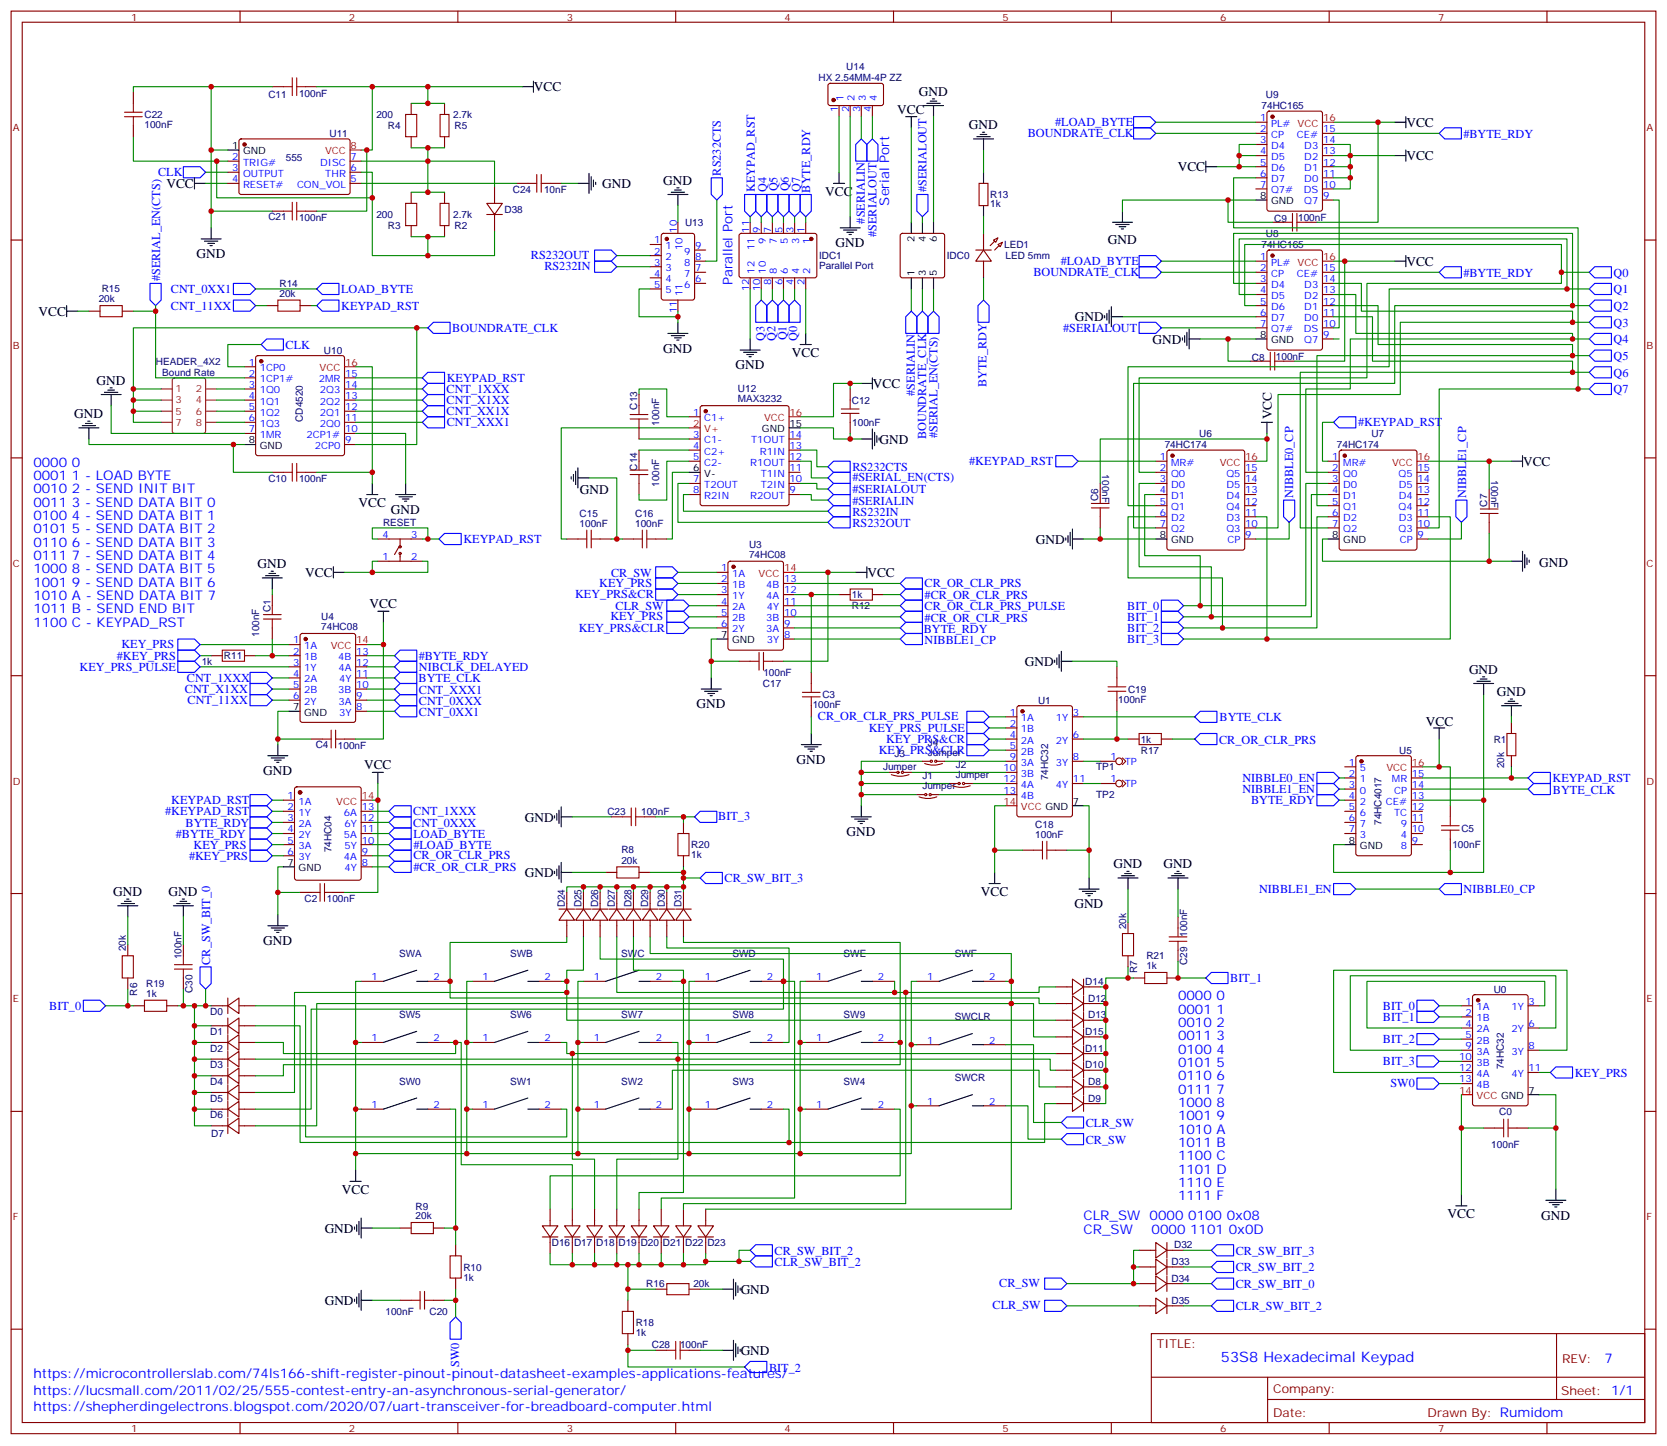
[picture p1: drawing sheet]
<svg xmlns="http://www.w3.org/2000/svg" width="529mm" height="459mm" viewBox="0 0 529 459" stroke-linecap="round" stroke-linejoin="round" font-family="sans-serif">
<defs><g id="words">
<text font-size="4.6" fill="#00f" x="387.6" y="432.4">53S8 Hexadecimal Keypad</text>
<g font-size="4.2">
<text x="169.5" y="29">VCC</text>
<text x="291.7" y="30.5">GND</text>
<text x="284.8" y="36.2">VCC</text>
<text x="307.6" y="40.9">GND</text>
<text x="446.4" y="40.3">VCC</text>
<text x="446.4" y="50.9">VCC</text>
<text x="52.8" y="59.7">VCC</text>
<text x="191.1" y="59.7">GND</text>
<text x="210.6" y="58.7">GND</text>
<text x="373.9" y="54.4">VCC</text>
<text x="262" y="62.2">VCC</text>
<text x="351.7" y="77.3">GND</text>
<text x="62.4" y="81.9">GND</text>
<text x="265.2" y="78.4">GND</text>
<text x="446.4" y="84.4">VCC</text>
<text x="12.3" y="100.3">VCC</text>
<text x="341.2" y="102">GND</text>
<text x="210.6" y="111.9">GND</text>
<text x="251.4" y="113.3">VCC</text>
<text x="365.9" y="109.1">GND</text>
<text x="233.5" y="117.2">GND</text>
<text x="30.6" y="122.1">GND</text>
<text x="277.1" y="123.2">VCC</text>
<text x="23.6" y="132.6">GND</text>
<text x="403.7" y="133.1" transform="rotate(-90 403.7 133.1)">VCC</text>
<text x="279.2" y="140.9">GND</text>
<text x="483.5" y="147.9">VCC</text>
<text x="113.8" y="160.9">VCC</text>
<text x="184.1" y="156.7">GND</text>
<text x="124.1" y="163.1">GND</text>
<text x="328.9" y="172.6">GND</text>
<text x="488.6" y="179.9">GND</text>
<text x="81.8" y="180.3">GND</text>
<text x="96.9" y="183.2">VCC</text>
<text x="275.3" y="183.2">VCC</text>
<text x="117.3" y="193.1">VCC</text>
<text x="325.3" y="211.4">GND</text>
<text x="466.3" y="213.9">GND</text>
<text x="475.1" y="220.9">GND</text>
<text x="221.1" y="224.8">GND</text>
<text x="452.6" y="230.4">VCC</text>
<text x="83.5" y="246">GND</text>
<text x="115.6" y="244.2">VCC</text>
<text x="252.9" y="242.4">GND</text>
<text x="166.6" y="260.8">GND</text>
<text x="268.7" y="265.4">GND</text>
<text x="353.4" y="275.5">GND</text>
<text x="369.3" y="275.5">GND</text>
<text x="166.6" y="278.4">GND</text>
<text x="35.9" y="284.5">GND</text>
<text x="53.5" y="284.5">GND</text>
<text x="311.4" y="284.4">VCC</text>
<text x="341" y="288.3">GND</text>
<text x="83.5" y="299.9">GND</text>
<text x="108.5" y="379">VCC</text>
<text x="459.5" y="386.7">VCC</text>
<text x="489.2" y="387.2">GND</text>
<text x="103.1" y="391.2">GND</text>
<text x="235.1" y="410.7">GND</text>
<text x="103.1" y="414.3">GND</text>
<text x="235.1" y="430.1">GND</text>
</g>
<g font-size="4.2" fill="#00f">
<text x="282.2" y="65.3" transform="rotate(-90 282.2 65.3)">Serial Port</text>
<text x="232.5" y="90.6" transform="rotate(-90 232.5 90.6)">Parallel Port</text>
<text x="10.6" y="148.2">0000 0</text>
<text x="10.6" y="152.4">0001 1 - LOAD BYTE</text>
<text x="10.6" y="156.6">0010 2 - SEND INIT BIT</text>
<text x="10.6" y="160.9">0011 3 - SEND DATA BIT 0</text>
<text x="10.6" y="165.1">0100 4 - SEND DATA BIT 1</text>
<text x="10.6" y="169.3">0101 5 - SEND DATA BIT 2</text>
<text x="10.6" y="173.6">0110 6 - SEND DATA BIT 3</text>
<text x="10.6" y="177.8">0111 7 - SEND DATA BIT 4</text>
<text x="10.6" y="182">1000 8 - SEND DATA BIT 5</text>
<text x="10.6" y="186.3">1001 9 - SEND DATA BIT 6</text>
<text x="10.6" y="190.5">1010 A - SEND DATA BIT 7</text>
<text x="10.6" y="194.7">1011 B - SEND END BIT</text>
<text x="10.6" y="199">1100 C - KEYPAD_RST</text>
<text x="373.9" y="317.5">0000 0</text>
<text x="373.9" y="321.7">0001 1</text>
<text x="373.9" y="326">0010 2</text>
<text x="373.9" y="330.2">0011 3</text>
<text x="373.9" y="334.4">0100 4</text>
<text x="373.9" y="338.7">0101 5</text>
<text x="373.9" y="342.9">0110 6</text>
<text x="373.9" y="347.1">0111 7</text>
<text x="373.9" y="351.4">1000 8</text>
<text x="373.9" y="355.6">1001 9</text>
<text x="373.9" y="359.8">1010 A</text>
<text x="373.9" y="364.1">1011 B</text>
<text x="373.9" y="368.3">1100 C</text>
<text x="373.9" y="372.5">1101 D</text>
<text x="373.9" y="376.8">1110 E</text>
<text x="373.9" y="381">1111 F</text>
<text x="344" y="387.3">CLR_SW</text>
<text x="364.9" y="387.3">0000 0100 0x08</text>
<text x="344" y="391.6">CR_SW</text>
<text x="365.6" y="391.6">0000 1101 0x0D</text>
<text x="10.6" y="437.4">https://microcontrollerslab.com/74ls166-shift-register-pinout-pinout-datasheet-examples-applications-features/</text>
<text x="509.3" y="432.6">7</text>
<text x="10.6" y="442.7">https://lucsmall.com/2011/02/25/555-contest-entry-an-asynchronous-serial-generator/</text>
<text x="10.6" y="448">https://shepherdingelectrons.blogspot.com/2020/07/uart-transceiver-for-breadboard-computer.html</text>
</g>
<g font-size="3.9" fill="#00f">
<text x="334.9" y="40">#LOAD_BYTE</text>
<text x="326.3" y="43.5">BOUNDRATE_CLK</text>
<text x="464.5" y="43.8">#BYTE_RDY</text>
<text x="50.2" y="55.9">CLK</text>
<text x="228.8" y="55.7" transform="rotate(-90 228.8 55.7)">RS232CTS</text>
<text x="239.7" y="61" transform="rotate(-90 239.7 61)">KEYPAD_RST</text>
<text x="243.3" y="60.8" transform="rotate(-90 243.3 60.8)">Q4</text>
<text x="246.8" y="60.8" transform="rotate(-90 246.8 60.8)">Q5</text>
<text x="250.4" y="60.8" transform="rotate(-90 250.4 60.8)">Q6</text>
<text x="254" y="60.8" transform="rotate(-90 254 60.8)">Q7</text>
<text x="257.2" y="61.1" transform="rotate(-90 257.2 61.1)">BYTE_RDY</text>
<text x="294.1" y="61" transform="rotate(-90 294.1 61)">#SERIALOUT</text>
<text x="274.5" y="71" transform="rotate(-90 274.5 71)">#SERIALIN</text>
<text x="278.3" y="75.2" transform="rotate(-90 278.3 75.2)">#SERIALOUT</text>
<text x="168.6" y="82.2">RS232OUT</text>
<text x="50.8" y="89.3" transform="rotate(-90 50.8 89.3)">#SERIAL_EN(CTS)</text>
<text x="172.8" y="85.8">RS232IN</text>
<text x="328" y="87.6">BOUNDRATE_CLK</text>
<text x="336.7" y="84.1">#LOAD_BYTE</text>
<text x="464.5" y="87.9">#BYTE_RDY</text>
<text x="512.2" y="88">Q0</text>
<text x="54.2" y="92.9">CNT_0XX1</text>
<text x="108.3" y="93.1">LOAD_BYTE</text>
<text x="512.2" y="93.1">Q1</text>
<text x="54.2" y="98.3">CNT_11XX</text>
<text x="108.3" y="98.4">KEYPAD_RST</text>
<text x="512.2" y="98.4">Q2</text>
<text x="143.6" y="105.4">BOUNDRATE_CLK</text>
<text x="337.5" y="105.3">#SERIALOUT</text>
<text x="512.2" y="103.7">Q3</text>
<text x="90.7" y="110.7">CLK</text>
<text x="242.6" y="108.3" transform="rotate(-90 242.6 108.3)">Q3</text>
<text x="246.2" y="108.3" transform="rotate(-90 246.2 108.3)">Q2</text>
<text x="249.7" y="108.1" transform="rotate(-90 249.7 108.1)">Q1</text>
<text x="253" y="108.3" transform="rotate(-90 253 108.3)">Q0</text>
<text x="512.2" y="109">Q4</text>
<text x="512.2" y="114.3">Q5</text>
<text x="512.2" y="119.6">Q6</text>
<text x="141.8" y="124.8">CNT_1XXX</text>
<text x="141.8" y="121.3">KEYPAD_RST</text>
<text x="290.4" y="125.6" transform="rotate(-90 290.4 125.6)">#SERIALIN</text>
<text x="313.1" y="122.9" transform="rotate(-90 313.1 122.9)">BYTE_RDY</text>
<text x="512.2" y="124.9">Q7</text>
<text x="141.8" y="131.8">CNT_XX1X</text>
<text x="141.8" y="128.3">CNT_X1XX</text>
<text x="141.8" y="135.4">CNT_XXX1</text>
<text x="431.1" y="135.4">#KEYPAD_RST</text>
<text x="294" y="139.4" transform="rotate(-90 294 139.4)">BOUNDRATE_CLK</text>
<text x="297.6" y="139.1" transform="rotate(-90 297.6 139.1)">#SERIAL_EN(CTS)</text>
<text x="270.6" y="149.6">RS232CTS</text>
<text x="307.6" y="147.6">#KEYPAD_RST</text>
<text x="270.6" y="152.7">#SERIAL_EN(CTS)</text>
<text x="270.6" y="156.5">#SERIALOUT</text>
<text x="270.6" y="160.2">#SERIALIN</text>
<text x="410.5" y="158" transform="rotate(-90 410.5 158)">NIBBLE0_CP</text>
<text x="465.5" y="158" transform="rotate(-90 465.5 158)">NIBBLE1_CP</text>
<text x="270.6" y="167.2">RS232OUT</text>
<text x="270.6" y="163.7">RS232IN</text>
<text x="147.1" y="172.5">KEYPAD_RST</text>
<text x="194" y="183.1">CR_SW</text>
<text x="182.6" y="190">KEY_PRS&amp;CR</text>
<text x="190.2" y="186.4">KEY_PRS</text>
<text x="293.5" y="190">#CR_OR_CLR_PRS</text>
<text x="293.5" y="186.3">CR_OR_CLR_PRS</text>
<text x="193.8" y="197">KEY_PRS</text>
<text x="195.4" y="193.7">CLR_SW</text>
<text x="293.5" y="193.6">CR_OR_CLR_PRS_PULSE</text>
<text x="293.5" y="197.4">#CR_OR_CLR_PRS</text>
<text x="357.8" y="193.5">BIT_0</text>
<text x="357.8" y="197">BIT_1</text>
<text x="183.7" y="200.5">KEY_PRS&amp;CLR</text>
<text x="293.2" y="200.9">BYTE_RDY</text>
<text x="357.8" y="200.5">BIT_2</text>
<text x="37.1" y="209.4">#KEY_PRS</text>
<text x="38.5" y="205.8">KEY_PRS</text>
<text x="132.9" y="209.6">#BYTE_RDY</text>
<text x="293.5" y="204.4">NIBBLE1_CP</text>
<text x="357.8" y="204.1">BIT_3</text>
<text x="25.3" y="212.9">KEY_PRS_PULSE</text>
<text x="133" y="213">NIBCLK_DELAYED</text>
<text x="58.7" y="220">CNT_X1XX</text>
<text x="59.3" y="216.5">CNT_1XXX</text>
<text x="132.9" y="216.6">BYTE_CLK</text>
<text x="133" y="220.2">CNT_XXX1</text>
<text x="59.5" y="223.5">CNT_11XX</text>
<text x="133" y="223.7">CNT_0XXX</text>
<text x="133" y="227.2">CNT_0XX1</text>
<text x="259.6" y="228.7">CR_OR_CLR_PRS_PULSE</text>
<text x="275.7" y="232.3">KEY_PRS_PULSE</text>
<text x="387.1" y="229">BYTE_CLK</text>
<text x="279" y="239.3">KEY_PRS&amp;CLR</text>
<text x="281.3" y="235.8">KEY_PRS&amp;CR</text>
<text x="387" y="236">CR_OR_CLR_PRS</text>
<text x="394.4" y="248.2">NIBBLE0_EN</text>
<text x="394.4" y="251.7">NIBBLE1_EN</text>
<text x="492.8" y="248.4">KEYPAD_RST</text>
<text x="493" y="251.9">BYTE_CLK</text>
<text x="54.4" y="255.2">KEYPAD_RST</text>
<text x="397.2" y="255.2">BYTE_RDY</text>
<text x="52.4" y="258.7">#KEYPAD_RST</text>
<text x="58.9" y="262.4">BYTE_RDY</text>
<text x="131.2" y="258.8">CNT_1XXX</text>
<text x="131.2" y="262.4">CNT_0XXX</text>
<text x="228" y="260.4">BIT_3</text>
<text x="55.8" y="265.9">#BYTE_RDY</text>
<text x="61.5" y="269.4">KEY_PRS</text>
<text x="131.2" y="265.9">LOAD_BYTE</text>
<text x="131.2" y="269.5">#LOAD_BYTE</text>
<text x="60" y="272.9">#KEY_PRS</text>
<text x="131.2" y="272.8">CR_OR_CLR_PRS</text>
<text x="131.2" y="276.5">#CR_OR_CLR_PRS</text>
<text x="230" y="280.1">CR_SW_BIT_3</text>
<text x="399.7" y="283.5">NIBBLE1_EN</text>
<text x="464.6" y="283.5">NIBBLE0_CP</text>
<text x="66.7" y="306.2" transform="rotate(-90 66.7 306.2)">CR_SW_BIT_0</text>
<text x="390.5" y="311.8">BIT_1</text>
<text x="15.6" y="320.5">BIT_0</text>
<text x="439" y="320.5">BIT_0</text>
<text x="439" y="324">BIT_1</text>
<text x="439" y="331.1">BIT_2</text>
<text x="439" y="338.1">BIT_3</text>
<text x="499.9" y="341.8">KEY_PRS</text>
<text x="441.4" y="345.2">SW0</text>
<text x="344.7" y="357.7">CLR_SW</text>
<text x="344.7" y="363">CR_SW</text>
<text x="245.9" y="401.8">CLR_SW_BIT_2</text>
<text x="245.9" y="398.3">CR_SW_BIT_2</text>
<text x="392.3" y="398.3">CR_SW_BIT_3</text>
<text x="392.3" y="403.6">CR_SW_BIT_2</text>
<text x="317.2" y="408.4">CR_SW</text>
<text x="392.3" y="408.9">CR_SW_BIT_0</text>
<text x="315.1" y="415.4">CLR_SW</text>
<text x="392.3" y="415.9">CLR_SW_BIT_2</text>
<text x="145.8" y="433.9" transform="rotate(-90 145.8 433.9)">SW0</text>
<text x="244.1" y="435.4">BIT_2</text>
</g>
<g font-size="3.9" fill="#800">
<text x="367.2" y="427.9">TITLE:</text>
<text x="495.9" y="432.6">REV:</text>
<text x="404.1" y="442.1">Company:</text>
<text x="495.5" y="442.7">Sheet: 1/1</text>
<text x="404.1" y="449.8">Date:</text>
<text x="453.2" y="449.9">Drawn By: Rumidom</text>
</g>
<g font-size="3.2" fill="#800">
<text x="41.6" y="6.5">1</text>
<text x="110.8" y="6.5">2</text>
<text x="179.9" y="6.5">3</text>
<text x="249.1" y="6.5">4</text>
<text x="318.2" y="6.5">5</text>
<text x="387.3" y="6.5">6</text>
<text x="456.5" y="6.5">7</text>
<text x="4.1" y="41.6">A</text>
<text x="522.6" y="41.6">A</text>
<text x="4.1" y="110.8">B</text>
<text x="522.6" y="110.8">B</text>
<text x="4.1" y="179.9">C</text>
<text x="522.6" y="179.9">C</text>
<text x="4.1" y="249.1">D</text>
<text x="522.6" y="249.1">D</text>
<text x="4.1" y="318.2">E</text>
<text x="522.6" y="318.2">E</text>
<text x="4.1" y="387.3">F</text>
<text x="522.6" y="387.3">F</text>
<text x="41.6" y="454.6">1</text>
<text x="110.8" y="454.6">2</text>
<text x="179.9" y="454.6">3</text>
<text x="249.1" y="454.6">4</text>
<text x="318.2" y="454.6">5</text>
<text x="387.3" y="454.6">6</text>
<text x="456.5" y="454.6">7</text>
</g>
<g font-size="3.2" fill="#000080">
<text x="268.6" y="22.2">U14</text>
<text x="259.8" y="25.8">HX 2.54MM-4P ZZ</text>
<text x="85.2" y="31.1">C11</text>
<text x="94.9" y="30.7">100nF</text>
<text x="400.5" y="34.6">74HC165</text>
<text x="401.8" y="31.2">U9</text>
<text x="45.9" y="40.6">100nF</text>
<text x="45.9" y="37.5">C22</text>
<text x="119.5" y="37.5">200</text>
<text x="123.2" y="41">R4</text>
<text x="143.8" y="37.5">2.7k</text>
<text x="144.3" y="41">R5</text>
<text x="104.6" y="43.5">U11</text>
<text x="90.7" y="51.2">555</text>
<text x="162.8" y="61.1">C24</text>
<text x="172.7" y="61.1">10nF</text>
<text x="314.3" y="65.9">1k</text>
<text x="314.3" y="62.9">R13</text>
<text x="85.2" y="70">C21</text>
<text x="94.9" y="70.2">100nF</text>
<text x="119.5" y="69.2">200</text>
<text x="143.8" y="69.2">2.7k</text>
<text x="160.2" y="67.5">D38</text>
<text x="217.5" y="71.7">U13</text>
<text x="404.5" y="70.6">C9</text>
<text x="412.1" y="70.2">100nF</text>
<text x="123.2" y="72.8">R3</text>
<text x="144.3" y="72.8">R2</text>
<text x="401.8" y="75.3">U8</text>
<text x="260" y="82.3">IDC1</text>
<text x="300.6" y="82.2">IDC0</text>
<text x="318.8" y="78.8">LED1</text>
<text x="319.2" y="82.3">LED 5mm</text>
<text x="400.5" y="78.8">74HC165</text>
<text x="260" y="85.5">Parallel Port</text>
<text x="31.3" y="96">20k</text>
<text x="32.3" y="92.7">R15</text>
<text x="88.7" y="94.2">20k</text>
<text x="88.7" y="91.1">R14</text>
<text x="102.8" y="112.3">U10</text>
<text x="49.5" y="115.8">HEADER_4X2</text>
<text x="51.5" y="119.4">Bound Rate</text>
<text x="397.4" y="114.6">C8</text>
<text x="405" y="114.3">100nF</text>
<text x="234.3" y="124.5">U12</text>
<text x="202.2" y="130" transform="rotate(-90 202.2 130)">C13</text>
<text x="234.3" y="127.7">MAX3232</text>
<text x="270.4" y="128.1">C12</text>
<text x="96.2" y="133.9" transform="rotate(-90 96.2 133.9)">CD4520</text>
<text x="209.3" y="135.1" transform="rotate(-90 209.3 135.1)">100nF</text>
<text x="270.6" y="135.2">100nF</text>
<text x="369.7" y="142.3">74HC174</text>
<text x="380.7" y="138.7">U6</text>
<text x="424.4" y="142.3">74HC174</text>
<text x="435.3" y="138.7">U7</text>
<text x="202.2" y="149.4" transform="rotate(-90 202.2 149.4)">C14</text>
<text x="85.2" y="152.9">C10</text>
<text x="94.9" y="153.1">100nF</text>
<text x="209.3" y="154.5" transform="rotate(-90 209.3 154.5)">100nF</text>
<text x="349.9" y="150.6" transform="rotate(90 349.9 150.6)">100nF</text>
<text x="473.3" y="152.4" transform="rotate(90 473.3 152.4)">100nF</text>
<text x="348.6" y="159.1" transform="rotate(-90 348.6 159.1)">C6</text>
<text x="472.1" y="160.8" transform="rotate(-90 472.1 160.8)">C7</text>
<text x="121.6" y="167">RESET</text>
<text x="184" y="167.2">100nF</text>
<text x="184" y="164">C15</text>
<text x="201.6" y="167.2">100nF</text>
<text x="201.6" y="164">C16</text>
<text x="237.8" y="173.9">U3</text>
<text x="237.8" y="177.1">74HC08</text>
<text x="270.4" y="189.9">1k</text>
<text x="85.8" y="194.3" transform="rotate(-90 85.8 194.3)">C1</text>
<text x="102" y="196.8">U4</text>
<text x="270.4" y="193.4">R12</text>
<text x="82.3" y="202.2" transform="rotate(-90 82.3 202.2)">100nF</text>
<text x="102" y="200">74HC08</text>
<text x="71.1" y="209.3">R11</text>
<text x="64" y="211.1">1k</text>
<text x="242.3" y="214.6">100nF</text>
<text x="242.2" y="218.1">C17</text>
<text x="261.1" y="221.6">C3</text>
<text x="358.1" y="219.9">C19</text>
<text x="258" y="224.8">100nF</text>
<text x="329.5" y="223.4">U1</text>
<text x="355" y="223.1">100nF</text>
<text x="100.2" y="237.5">C4</text>
<text x="107.3" y="237.8">100nF</text>
<text x="294.5" y="239.9">Jumper</text>
<text x="294.5" y="236.8">J4</text>
<text x="362.1" y="235.7">1k</text>
<text x="362.1" y="239.3">R17</text>
<text x="444.2" y="239.3">U5</text>
<text x="474.2" y="235.7">R1</text>
<text x="280.3" y="244.5">Jumper</text>
<text x="284" y="240.3">J3</text>
<text x="303.4" y="243.8">J2</text>
<text x="348" y="244.6">TP1</text>
<text x="477.4" y="243.8" transform="rotate(-90 477.4 243.8)">20k</text>
<text x="292.8" y="250.5">Jumper</text>
<text x="292.8" y="247.4">J1</text>
<text x="303.4" y="246.9">Jumper</text>
<text x="332.8" y="247.7" transform="rotate(-90 332.8 247.7)">74HC32</text>
<text x="348" y="253.4">TP2</text>
<text x="192.8" y="258.7">C23</text>
<text x="203.5" y="258.7">100nF</text>
<text x="328.6" y="262.8">C18</text>
<text x="438.5" y="261.8" transform="rotate(-90 438.5 261.8)">74HC4017</text>
<text x="463.9" y="264">C5</text>
<text x="219.4" y="269.3">R20</text>
<text x="328.6" y="266">100nF</text>
<text x="461.1" y="269.3">100nF</text>
<text x="105.2" y="270.6" transform="rotate(-90 105.2 270.6)">74HC04</text>
<text x="197.2" y="274.1">20k</text>
<text x="197.2" y="270.9">R8</text>
<text x="219.4" y="272.4">1k</text>
<text x="96.7" y="286.2">C2</text>
<text x="103.8" y="286.5">100nF</text>
<text x="179.3" y="288" transform="rotate(-90 179.3 288)">D24</text>
<text x="184.6" y="288" transform="rotate(-90 184.6 288)">D25</text>
<text x="189.9" y="288" transform="rotate(-90 189.9 288)">D26</text>
<text x="195.2" y="288" transform="rotate(-90 195.2 288)">D27</text>
<text x="200.5" y="288" transform="rotate(-90 200.5 288)">D28</text>
<text x="205.8" y="288" transform="rotate(-90 205.8 288)">D29</text>
<text x="211" y="288" transform="rotate(-90 211 288)">D30</text>
<text x="216.3" y="288" transform="rotate(-90 216.3 288)">D31</text>
<text x="357.5" y="295" transform="rotate(-90 357.5 295)">20k</text>
<text x="376.9" y="297.4" transform="rotate(-90 376.9 297.4)">100nF</text>
<text x="40" y="302" transform="rotate(-90 40 302)">20k</text>
<text x="57.6" y="304.5" transform="rotate(-90 57.6 304.5)">100nF</text>
<text x="126.7" y="303.7">SWA</text>
<text x="161.9" y="303.7">SWB</text>
<text x="197.2" y="303.7">SWC</text>
<text x="232.5" y="303.7">SWD</text>
<text x="267.8" y="303.7">SWE</text>
<text x="303.1" y="303.7">SWF</text>
<text x="363.9" y="304.4">R21</text>
<text x="361" y="309" transform="rotate(-90 361 309)">R7</text>
<text x="363.9" y="307.6">1k</text>
<text x="376.9" y="306.4" transform="rotate(-90 376.9 306.4)">C29</text>
<text x="43.5" y="316.1" transform="rotate(-90 43.5 316.1)">R6</text>
<text x="46.4" y="316.4">1k</text>
<text x="46.4" y="313.2">R19</text>
<text x="61.1" y="315.2" transform="rotate(-90 61.1 315.2)">C30</text>
<text x="344.5" y="312.7">D14</text>
<text x="345.4" y="317.9">D12</text>
<text x="474.2" y="315.1">U0</text>
<text x="66.7" y="322.2">D0</text>
<text x="126.7" y="323.1">SW5</text>
<text x="161.9" y="323.1">SW6</text>
<text x="197.2" y="323.1">SW7</text>
<text x="232.5" y="323.1">SW8</text>
<text x="267.8" y="323.1">SW9</text>
<text x="303.1" y="323.8">SWCLR</text>
<text x="345.4" y="323.2">D13</text>
<text x="66.7" y="328.5">D1</text>
<text x="344.5" y="328.5">D15</text>
<text x="66.7" y="333.8">D2</text>
<text x="344.5" y="333.8">D11</text>
<text x="66.7" y="339.1">D3</text>
<text x="344.5" y="339.1">D10</text>
<text x="477.4" y="339.4" transform="rotate(-90 477.4 339.4)">74HC32</text>
<text x="66.7" y="344.4">D4</text>
<text x="126.7" y="344.3">SW0</text>
<text x="161.9" y="344.3">SW1</text>
<text x="197.2" y="344.3">SW2</text>
<text x="232.5" y="344.3">SW3</text>
<text x="267.8" y="344.3">SW4</text>
<text x="303.1" y="343.2">SWCR</text>
<text x="345.4" y="344.4">D8</text>
<text x="66.7" y="349.7">D5</text>
<text x="345.4" y="349.7">D9</text>
<text x="475.9" y="353.9">C0</text>
<text x="66.7" y="355">D6</text>
<text x="67" y="360.9">D7</text>
<text x="473.4" y="364.5">100nF</text>
<text x="131.9" y="387">20k</text>
<text x="131.9" y="384.1">R9</text>
<text x="175.2" y="395.5">D16</text>
<text x="182.2" y="395.5">D17</text>
<text x="189.3" y="395.5">D18</text>
<text x="196.3" y="395.5">D19</text>
<text x="203.4" y="395.5">D20</text>
<text x="210.5" y="395.5">D21</text>
<text x="217.5" y="395.6">D22</text>
<text x="224.6" y="395.6">D23</text>
<text x="371.9" y="401.6">D33</text>
<text x="372.7" y="396.3">D32</text>
<text x="147.1" y="406.5">1k</text>
<text x="147.1" y="403.3">R10</text>
<text x="371.9" y="406.9">D34</text>
<text x="205.1" y="408.6">R16</text>
<text x="220.1" y="408.6">20k</text>
<text x="371.9" y="413.9">D35</text>
<text x="122.4" y="417.4">100nF</text>
<text x="136.3" y="417.4">C20</text>
<text x="201.8" y="424.1">1k</text>
<text x="201.8" y="421">R18</text>
<text x="206.9" y="428">C28</text>
<text x="215.9" y="428">100nF</text>
</g>
<g font-size="3.2" fill="#00f">
<text x="266" y="35.7" transform="rotate(-90 266 35.7)">1</text>
<text x="267.8" y="32.2" transform="rotate(-90 267.8 32.2)">1</text>
<text x="269.5" y="35.7" transform="rotate(-90 269.5 35.7)">2</text>
<text x="271.3" y="32.2" transform="rotate(-90 271.3 32.2)">2</text>
<text x="273" y="35.7" transform="rotate(-90 273 35.7)">3</text>
<text x="274.8" y="32.2" transform="rotate(-90 274.8 32.2)">3</text>
<text x="276.6" y="35.7" transform="rotate(-90 276.6 35.7)">4</text>
<text x="278.3" y="32.2" transform="rotate(-90 278.3 32.2)">4</text>
<text x="400" y="42">2</text>
<text x="400" y="38.5">1</text>
<text x="403.5" y="40.2">PL# VCC</text>
<text x="420" y="42">15</text>
<text x="400" y="45.5">3</text>
<text x="403.5" y="47.3">D4</text>
<text x="403.5" y="43.7">CP</text>
<text x="411.7" y="43.7">CE#</text>
<text x="414" y="47.3">D3</text>
<text x="420" y="45.5">14</text>
<text x="73.7" y="50.8">2</text>
<text x="77.2" y="52.6">TRIG#</text>
<text x="101.7" y="52.6">DISC</text>
<text x="111.3" y="50.8">7</text>
<text x="400" y="52.6">5</text>
<text x="400" y="49">4</text>
<text x="403.5" y="50.8">D5</text>
<text x="414" y="50.8">D2</text>
<text x="420" y="49">13</text>
<text x="420" y="52.6">12</text>
<text x="73.7" y="54.3">3</text>
<text x="73.7" y="57.9">4</text>
<text x="77.2" y="56.1">OUTPUT</text>
<text x="77.2" y="59.6">RESET#</text>
<text x="94.3" y="59.6">CON_VOL</text>
<text x="103.3" y="56.1">THR</text>
<text x="111.3" y="57.9">5</text>
<text x="111.3" y="54.3">6</text>
<text x="400" y="59.6">7</text>
<text x="400" y="56.1">6</text>
<text x="403.5" y="57.9">D7</text>
<text x="403.5" y="54.3">D6</text>
<text x="414" y="54.3">D1</text>
<text x="414" y="57.9">D0</text>
<text x="420" y="56.1">11</text>
<text x="420" y="59.6">10</text>
<text x="403.5" y="61.4">Q7#</text>
<text x="413.9" y="61.4">DS</text>
<text x="414" y="64.9">Q7</text>
<text x="420" y="63.1">9</text>
<text x="207.7" y="77.3">1</text>
<text x="214.8" y="73.9" transform="rotate(-90 214.8 73.9)">10</text>
<text x="237.8" y="73.9" transform="rotate(-90 237.8 73.9)">11</text>
<text x="241.3" y="73.9" transform="rotate(-90 241.3 73.9)">9</text>
<text x="243.1" y="77.4" transform="rotate(-90 243.1 77.4)">9</text>
<text x="244.8" y="73.9" transform="rotate(-90 244.8 73.9)">7</text>
<text x="246.6" y="77.4" transform="rotate(-90 246.6 77.4)">7</text>
<text x="248.4" y="73.9" transform="rotate(-90 248.4 73.9)">5</text>
<text x="250.1" y="77.4" transform="rotate(-90 250.1 77.4)">5</text>
<text x="251.9" y="73.9" transform="rotate(-90 251.9 73.9)">3</text>
<text x="253.6" y="77.4" transform="rotate(-90 253.6 77.4)">3</text>
<text x="255.4" y="73.9" transform="rotate(-90 255.4 73.9)">1</text>
<text x="257.2" y="77.4" transform="rotate(-90 257.2 77.4)">1</text>
<text x="207.7" y="80.8">2</text>
<text x="211.2" y="82.5">2</text>
<text x="211.2" y="79">1</text>
<text x="216.6" y="79.4" transform="rotate(-90 216.6 79.4)">10</text>
<text x="217.2" y="80.8">9</text>
<text x="220.7" y="79">9</text>
<text x="220.7" y="82.5">8</text>
<text x="239.5" y="79.4" transform="rotate(-90 239.5 79.4)">11</text>
<text x="400" y="82.5">1</text>
<text x="207.7" y="87.8">4</text>
<text x="207.7" y="84.3">3</text>
<text x="211.2" y="89.6">4</text>
<text x="211.2" y="86.1">3</text>
<text x="217.2" y="84.3">8</text>
<text x="217.2" y="87.8">7</text>
<text x="220.7" y="86.1">7</text>
<text x="220.7" y="89.6">6</text>
<text x="239.5" y="86.9" transform="rotate(-90 239.5 86.9)">12</text>
<text x="243.1" y="86.9" transform="rotate(-90 243.1 86.9)">10</text>
<text x="246.6" y="86.9" transform="rotate(-90 246.6 86.9)">8</text>
<text x="250.1" y="86.9" transform="rotate(-90 250.1 86.9)">6</text>
<text x="253.6" y="86.9" transform="rotate(-90 253.6 86.9)">4</text>
<text x="257.2" y="86.9" transform="rotate(-90 257.2 86.9)">2</text>
<text x="400" y="89.6">3</text>
<text x="400" y="86.1">2</text>
<text x="403.5" y="87.8">CP</text>
<text x="403.5" y="84.3">PL# VCC</text>
<text x="411.7" y="87.8">CE#</text>
<text x="420" y="86.1">15</text>
<text x="420" y="89.6">14</text>
<text x="207.7" y="91.4">5</text>
<text x="211.2" y="93.1">5</text>
<text x="216.6" y="93.9" transform="rotate(-90 216.6 93.9)">11</text>
<text x="217.2" y="91.4">6</text>
<text x="237.8" y="92.4" transform="rotate(-90 237.8 92.4)">12</text>
<text x="241.3" y="92.4" transform="rotate(-90 241.3 92.4)">10</text>
<text x="244.8" y="90.4" transform="rotate(-90 244.8 90.4)">8</text>
<text x="248.4" y="90.4" transform="rotate(-90 248.4 90.4)">6</text>
<text x="251.9" y="90.4" transform="rotate(-90 251.9 90.4)">4</text>
<text x="255.4" y="90.4" transform="rotate(-90 255.4 90.4)">2</text>
<text x="400" y="93.1">4</text>
<text x="403.5" y="94.9">D5</text>
<text x="403.5" y="91.4">D4</text>
<text x="414" y="91.4">D3</text>
<text x="414" y="94.9">D2</text>
<text x="420" y="93.1">13</text>
<text x="214.8" y="99.5" transform="rotate(-90 214.8 99.5)">11</text>
<text x="400" y="100.2">6</text>
<text x="400" y="96.7">5</text>
<text x="403.5" y="102">D7</text>
<text x="403.5" y="98.4">D6</text>
<text x="414" y="98.4">D1</text>
<text x="414" y="102">D0</text>
<text x="420" y="96.7">12</text>
<text x="420" y="100.2">11</text>
<text x="400" y="103.7">7</text>
<text x="403.5" y="105.5">Q7#</text>
<text x="413.9" y="105.5">DS</text>
<text x="420" y="103.7">10</text>
<text x="420" y="107.2">9</text>
<text x="414" y="109">Q7</text>
<text x="78.9" y="116.1">1</text>
<text x="78.9" y="119.6">2</text>
<text x="82.4" y="117.8">1CP0</text>
<text x="109.5" y="119.6">15</text>
<text x="78.9" y="123.1">3</text>
<text x="82.4" y="121.4">1CP1#</text>
<text x="82.4" y="124.9">1Q0</text>
<text x="101.2" y="121.4">2MR</text>
<text x="101.5" y="124.9">2Q3</text>
<text x="109.5" y="123.1">14</text>
<text x="78.9" y="126.6">4</text>
<text x="78.9" y="130.2">5</text>
<text x="82.4" y="128.4">1Q1</text>
<text x="82.4" y="131.9">1Q2</text>
<text x="101.5" y="131.9">2Q1</text>
<text x="101.5" y="128.4">2Q2</text>
<text x="109.5" y="130.2">12</text>
<text x="109.5" y="126.6">13</text>
<text x="220.1" y="131.9">1</text>
<text x="78.9" y="133.7">6</text>
<text x="78.9" y="137.2">7</text>
<text x="82.4" y="135.5">1Q3</text>
<text x="101.5" y="135.5">2Q0</text>
<text x="109.5" y="137.2">10</text>
<text x="109.5" y="133.7">11</text>
<text x="223.6" y="133.7">C1+</text>
<text x="82.4" y="139">1MR</text>
<text x="97.3" y="139">2CP1#</text>
<text x="99.9" y="142.5">2CP0</text>
<text x="109.5" y="140.8">9</text>
<text x="220.1" y="139">3</text>
<text x="220.1" y="142.5">4</text>
<text x="223.6" y="140.8">C1-</text>
<text x="238.4" y="140.8">T1OUT</text>
<text x="250.6" y="142.5">13</text>
<text x="250.6" y="139">14</text>
<text x="220.1" y="146">5</text>
<text x="223.6" y="144.3">C2+</text>
<text x="223.6" y="147.8">C2-</text>
<text x="238.2" y="147.8">R1OUT</text>
<text x="241.2" y="144.3">R1IN</text>
<text x="250.6" y="149.6">11</text>
<text x="250.6" y="146">12</text>
<text x="368.2" y="146">1</text>
<text x="368.2" y="149.6">2</text>
<text x="371.7" y="147.8">MR#</text>
<text x="395.3" y="149.6">15</text>
<text x="422.9" y="146">1</text>
<text x="422.9" y="149.6">2</text>
<text x="426.4" y="147.8">MR#</text>
<text x="450" y="149.6">15</text>
<text x="220.1" y="153.1">7</text>
<text x="223.6" y="154.9">T2OUT</text>
<text x="241.5" y="154.9">T2IN</text>
<text x="241.5" y="151.3">T1IN</text>
<text x="250.6" y="153.1">10</text>
<text x="368.2" y="153.1">3</text>
<text x="371.7" y="151.3">Q0</text>
<text x="371.7" y="154.9">D0</text>
<text x="389.3" y="151.3">Q5</text>
<text x="389.3" y="154.9">D5</text>
<text x="395.3" y="153.1">14</text>
<text x="422.9" y="153.1">3</text>
<text x="426.4" y="151.3">Q0</text>
<text x="426.4" y="154.9">D0</text>
<text x="444" y="151.3">Q5</text>
<text x="444" y="154.9">D5</text>
<text x="450" y="153.1">14</text>
<text x="220.1" y="156.6">8</text>
<text x="223.6" y="158.4">R2IN</text>
<text x="238.2" y="158.4">R2OUT</text>
<text x="250.6" y="156.6">9</text>
<text x="368.2" y="156.6">4</text>
<text x="368.2" y="160.2">5</text>
<text x="371.7" y="158.4">D1</text>
<text x="371.7" y="161.9">Q1</text>
<text x="389.3" y="161.9">Q4</text>
<text x="389.3" y="158.4">D4</text>
<text x="395.3" y="160.2">12</text>
<text x="395.3" y="156.6">13</text>
<text x="422.9" y="156.6">4</text>
<text x="422.9" y="160.2">5</text>
<text x="426.4" y="158.4">D1</text>
<text x="426.4" y="161.9">Q1</text>
<text x="444" y="161.9">Q4</text>
<text x="444" y="158.4">D4</text>
<text x="450" y="160.2">12</text>
<text x="450" y="156.6">13</text>
<text x="368.2" y="163.7">6</text>
<text x="368.2" y="167.2">7</text>
<text x="371.7" y="165.5">D2</text>
<text x="389.3" y="165.5">D3</text>
<text x="395.3" y="167.2">10</text>
<text x="395.3" y="163.7">11</text>
<text x="422.9" y="163.7">6</text>
<text x="422.9" y="167.2">7</text>
<text x="426.4" y="165.5">D2</text>
<text x="444" y="165.5">D3</text>
<text x="450" y="167.2">10</text>
<text x="450" y="163.7">11</text>
<text x="121.5" y="170.7">4</text>
<text x="130.5" y="170.7">3</text>
<text x="371.7" y="169">Q2</text>
<text x="389.3" y="169">Q3</text>
<text x="389.7" y="172.5">CP</text>
<text x="395.3" y="170.7">9</text>
<text x="426.4" y="169">Q2</text>
<text x="444" y="169">Q3</text>
<text x="444.4" y="172.5">CP</text>
<text x="450" y="170.7">9</text>
<text x="121.5" y="177.8">1</text>
<text x="130.5" y="177.8">2</text>
<text x="228.9" y="184.9">2</text>
<text x="228.9" y="181.3">1</text>
<text x="232.4" y="183.1">1A</text>
<text x="248.9" y="184.9">13</text>
<text x="228.9" y="191.9">4</text>
<text x="228.9" y="188.4">3</text>
<text x="232.4" y="190.1">1Y</text>
<text x="232.4" y="186.6">1B</text>
<text x="243.2" y="186.6">4B</text>
<text x="243.2" y="190.1">4A</text>
<text x="248.9" y="188.4">12</text>
<text x="248.9" y="191.9">11</text>
<text x="228.9" y="195.4">5</text>
<text x="232.4" y="197.2">2B</text>
<text x="232.4" y="193.7">2A</text>
<text x="243.2" y="197.2">3B</text>
<text x="243.4" y="193.7">4Y</text>
<text x="248.9" y="195.4">10</text>
<text x="228.9" y="199">6</text>
<text x="232.4" y="200.7">2Y</text>
<text x="243.2" y="200.7">3A</text>
<text x="248.9" y="199">9</text>
<text x="248.9" y="202.5">8</text>
<text x="93.1" y="207.8">2</text>
<text x="93.1" y="204.3">1</text>
<text x="96.6" y="209.5">1B</text>
<text x="96.6" y="206">1A</text>
<text x="107.4" y="209.5">4B</text>
<text x="113.1" y="207.8">13</text>
<text x="243.4" y="204.3">3Y</text>
<text x="93.1" y="214.8">4</text>
<text x="93.1" y="211.3">3</text>
<text x="96.6" y="213.1">1Y</text>
<text x="107.4" y="213.1">4A</text>
<text x="113.1" y="211.3">12</text>
<text x="113.1" y="214.8">11</text>
<text x="93.1" y="221.9">6</text>
<text x="93.1" y="218.4">5</text>
<text x="96.6" y="220.1">2B</text>
<text x="96.6" y="216.6">2A</text>
<text x="107.4" y="220.1">3B</text>
<text x="107.6" y="216.6">4Y</text>
<text x="113.1" y="218.4">10</text>
<text x="113.1" y="221.9">9</text>
<text x="96.6" y="223.7">2Y</text>
<text x="107.4" y="223.7">3A</text>
<text x="107.6" y="227.2">3Y</text>
<text x="113.1" y="225.4">8</text>
<text x="320.6" y="227.2">1</text>
<text x="340.6" y="227.2">3</text>
<text x="320.6" y="230.7">2</text>
<text x="324.1" y="232.5">1B</text>
<text x="324.1" y="229">1A</text>
<text x="335.2" y="229">1Y</text>
<text x="320.6" y="237.8">5</text>
<text x="320.6" y="234.2">4</text>
<text x="324.1" y="239.5">2B</text>
<text x="324.1" y="236">2A</text>
<text x="335.2" y="236">2Y</text>
<text x="340.6" y="234.2">6</text>
<text x="318.6" y="244.8">10</text>
<text x="320.6" y="241.3">9</text>
<text x="324.1" y="243.1">3A</text>
<text x="335.2" y="243.1">3Y</text>
<text x="340.6" y="241.3">8</text>
<text x="352.5" y="241.3">1</text>
<text x="357" y="242.7">TP</text>
<text x="428.2" y="243.1">1</text>
<text x="431.7" y="244.8">5</text>
<text x="318.6" y="251.9">13</text>
<text x="318.6" y="248.4">12</text>
<text x="324.1" y="250.1">4A</text>
<text x="324.1" y="246.6">3B</text>
<text x="335.2" y="250.1">4Y</text>
<text x="340.6" y="248.4">11</text>
<text x="352.5" y="248.4">1</text>
<text x="357" y="249.8">TP</text>
<text x="428.2" y="246.6">2</text>
<text x="428.2" y="250.1">3</text>
<text x="431.7" y="248.4">1</text>
<text x="431.7" y="251.9">0</text>
<text x="441.8" y="248.4">MR</text>
<text x="442.6" y="251.9">CP</text>
<text x="448.2" y="250.1">14</text>
<text x="448.2" y="246.6">15</text>
<text x="91.3" y="253.6">1</text>
<text x="91.3" y="257.2">2</text>
<text x="94.8" y="255.4">1A</text>
<text x="114.8" y="257.2">13</text>
<text x="324.1" y="253.6">4B</text>
<text x="428.2" y="253.6">4</text>
<text x="428.2" y="257.2">5</text>
<text x="431.7" y="255.4">2</text>
<text x="439.9" y="255.4">CE#</text>
<text x="448.2" y="257.2">12</text>
<text x="448.2" y="253.6">13</text>
<text x="91.3" y="260.7">3</text>
<text x="94.8" y="258.9">1Y</text>
<text x="94.8" y="262.5">2A</text>
<text x="109.2" y="258.9">6A</text>
<text x="109.4" y="262.5">6Y</text>
<text x="114.8" y="260.7">12</text>
<text x="428.2" y="260.7">6</text>
<text x="431.7" y="258.9">6</text>
<text x="431.7" y="262.5">7</text>
<text x="442.5" y="258.9">TC</text>
<text x="444.7" y="262.5">9</text>
<text x="448.2" y="260.7">11</text>
<text x="91.3" y="264.2">4</text>
<text x="91.3" y="267.8">5</text>
<text x="94.8" y="266">2Y</text>
<text x="94.8" y="269.5">3A</text>
<text x="109.2" y="266">5A</text>
<text x="109.4" y="269.5">5Y</text>
<text x="114.8" y="267.8">10</text>
<text x="114.8" y="264.2">11</text>
<text x="428.2" y="264.2">7</text>
<text x="431.7" y="266">3</text>
<text x="444.7" y="269.5">8</text>
<text x="444.7" y="266">4</text>
<text x="448.2" y="267.8">9</text>
<text x="448.2" y="264.2">10</text>
<text x="91.3" y="271.3">6</text>
<text x="94.8" y="273">3Y</text>
<text x="109.2" y="273">4A</text>
<text x="114.8" y="274.8">8</text>
<text x="114.8" y="271.3">9</text>
<text x="109.4" y="276.6">4Y</text>
<text x="117.9" y="311.1">1</text>
<text x="137.6" y="311.1">2</text>
<text x="153.2" y="311.1">1</text>
<text x="172.9" y="311.1">2</text>
<text x="188.5" y="311.1">1</text>
<text x="208.1" y="311.1">2</text>
<text x="223.8" y="311.1">1</text>
<text x="243.4" y="311.1">2</text>
<text x="259" y="311.1">1</text>
<text x="278.7" y="311.1">2</text>
<text x="294.3" y="311.1">1</text>
<text x="314" y="311.1">2</text>
<text x="465.2" y="322.4">2</text>
<text x="465.2" y="318.9">1</text>
<text x="468.7" y="320.7">1A</text>
<text x="479.8" y="320.7">1Y</text>
<text x="485.2" y="318.9">3</text>
<text x="465.2" y="329.5">5</text>
<text x="465.2" y="326">4</text>
<text x="468.7" y="327.7">2A</text>
<text x="468.7" y="324.2">1B</text>
<text x="479.8" y="327.7">2Y</text>
<text x="485.2" y="326">6</text>
<text x="117.9" y="330.6">1</text>
<text x="137.6" y="330.6">2</text>
<text x="153.2" y="330.6">1</text>
<text x="172.9" y="330.6">2</text>
<text x="188.5" y="330.6">1</text>
<text x="208.1" y="330.6">2</text>
<text x="223.8" y="330.6">1</text>
<text x="243.4" y="330.6">2</text>
<text x="259" y="330.6">1</text>
<text x="278.7" y="330.6">2</text>
<text x="294.3" y="331.3">1</text>
<text x="314" y="331.3">2</text>
<text x="465.2" y="333">9</text>
<text x="468.7" y="334.8">3A</text>
<text x="468.7" y="331.3">2B</text>
<text x="479.8" y="334.8">3Y</text>
<text x="485.2" y="333">8</text>
<text x="463.2" y="340.1">12</text>
<text x="463.2" y="336.5">10</text>
<text x="468.7" y="341.8">4A</text>
<text x="468.7" y="338.3">3B</text>
<text x="479.8" y="341.8">4Y</text>
<text x="485.2" y="340.1">11</text>
<text x="463.2" y="343.6">13</text>
<text x="468.7" y="345.4">4B</text>
<text x="117.9" y="351.7">1</text>
<text x="137.6" y="351.7">2</text>
<text x="153.2" y="351.7">1</text>
<text x="172.9" y="351.7">2</text>
<text x="188.5" y="351.7">1</text>
<text x="208.1" y="351.7">2</text>
<text x="223.8" y="351.7">1</text>
<text x="243.4" y="351.7">2</text>
<text x="259" y="351.7">1</text>
<text x="278.7" y="351.7">2</text>
<text x="294.3" y="350.7">1</text>
<text x="314" y="350.7">2</text>
</g>
<g font-size="3.2" fill="#f00">
<text x="420" y="38.5">16</text>
<text x="111.3" y="47.3">8</text>
<text x="103.2" y="49">VCC</text>
<text x="420" y="82.5">16</text>
<text x="101.5" y="117.8">VCC</text>
<text x="109.5" y="116.1">16</text>
<text x="250.6" y="131.9">16</text>
<text x="220.1" y="135.5">2</text>
<text x="223.6" y="137.2">V+</text>
<text x="242.6" y="133.7">VCC</text>
<text x="387.2" y="147.8">VCC</text>
<text x="395.3" y="146">16</text>
<text x="441.9" y="147.8">VCC</text>
<text x="450" y="146">16</text>
<text x="240.8" y="183.1">VCC</text>
<text x="248.9" y="181.3">14</text>
<text x="105" y="206">VCC</text>
<text x="113.1" y="204.3">14</text>
<text x="440.1" y="244.8">VCC</text>
<text x="448.2" y="243.1">16</text>
<text x="106.7" y="255.4">VCC</text>
<text x="114.8" y="253.6">14</text>
<text x="318.6" y="255.4">14</text>
<text x="324.1" y="257.2">VCC GND</text>
<text x="463.2" y="347.1">14</text>
<text x="468.7" y="348.9">VCC GND</text>
</g>
<g font-size="3.2">
<text x="73.7" y="47.3">1</text>
<text x="77.2" y="49">GND</text>
<text x="400" y="63.1">8</text>
<text x="403.5" y="64.9">GND</text>
<text x="290.3" y="76.8" transform="rotate(-90 290.3 76.8)">2</text>
<text x="293.9" y="76.8" transform="rotate(-90 293.9 76.8)">4</text>
<text x="297.4" y="76.8" transform="rotate(-90 297.4 76.8)">6</text>
<text x="290.3" y="87.5" transform="rotate(-90 290.3 87.5)">1</text>
<text x="293.9" y="87.5" transform="rotate(-90 293.9 87.5)">3</text>
<text x="297.4" y="87.5" transform="rotate(-90 297.4 87.5)">5</text>
<text x="400" y="107.2">8</text>
<text x="403.5" y="109">GND</text>
<text x="241.9" y="137.2">GND</text>
<text x="250.6" y="135.5">15</text>
<text x="78.9" y="140.8">8</text>
<text x="82.4" y="142.5">GND</text>
<text x="220.1" y="149.6">6</text>
<text x="223.6" y="151.3">V-</text>
<text x="368.2" y="170.7">8</text>
<text x="371.7" y="172.5">GND</text>
<text x="422.9" y="170.7">8</text>
<text x="426.4" y="172.5">GND</text>
<text x="228.9" y="202.5">7</text>
<text x="232.4" y="204.3">GND</text>
<text x="93.1" y="225.4">7</text>
<text x="96.6" y="227.2">GND</text>
<text x="340.6" y="255.4">7</text>
<text x="428.2" y="267.8">8</text>
<text x="431.7" y="269.5">GND</text>
<text x="91.3" y="274.8">7</text>
<text x="94.8" y="276.6">GND</text>
<text x="485.2" y="347.1">7</text>
</g>
<g font-size="3.2" fill="#8d2323">
<text x="55.7" y="124.5">1</text>
<text x="62.2" y="124.5">2</text>
<text x="55.7" y="128.1">3</text>
<text x="55.7" y="131.6">5</text>
<text x="62.2" y="128.1">4</text>
<text x="62.2" y="131.6">6</text>
<text x="55.7" y="135.1">7</text>
<text x="62.2" y="135.1">8</text>
</g>
</g></defs>
<g fill="none" stroke="#870000" stroke-width=".35">
<path d="M3.5 3.5h522.1v451.6h-522.1zM7.1 7.1h515v444.5h-515zM76.2 3.5v3.6M145.3 3.5v3.6M214.5 3.5v3.6M283.6 3.5v3.6M352.8 3.5v3.6M421.9 3.5v3.6M491.1 3.5v3.6M42.3 29.3v3.5M42.3 39.9v3.5M86.4 27.5h3.6"/>
<path d="M97 27.5h3.5M130.5 32.8v3.5M141.1 32.8v3.5M263.1 26.7l.4-.2h16.5l.5 .7-.1 5.9-.6 .4-16.5-.1-.5-.6v-5.6zM266.3 33.5v3.5M269.9 33.5v3.5M273.4 33.5v3.5M276.9 33.5v3.5M398.6 38.8h3.6M402.4 35.5l.5-.2h16.2l.7 .4v30.6l-.5 .7h-16.4l-.7-.4v-30.6zM72.3 58.2h3.5M72.3 51.2h3.5"/>
<path d="M72.3 54.7h3.5M76.1 44.3l.5-.2 34.1 .1 .4 .6v16.5l-.7 .4h-34.1l-.5-.7v-16.2zM111.1 58.2h3.6M111.1 51.2h3.6M111.1 54.7h3.6M130.5 43.4v3.5M141.1 43.4v3.5M157 59.3v5.3M164 58.2h3.6M174.6 58.2h3.6M310.8 58.2h2.8v7.1h-2.8zM398.6 42.3h3.6"/>
<path d="M398.6 45.9h3.6M398.6 49.4h3.6M398.6 52.9h3.6M398.6 56.4h3.6M398.6 60h3.6M419.8 42.3h3.5M419.8 45.9h3.5M419.8 49.4h3.5M419.8 52.9h3.5M419.8 56.4h3.5M419.8 60h3.5M3.5 76.2h3.6"/>
<path d="M86.4 67h3.6M97 67h3.5M130.5 61v3.6M130.5 71.6v3.5M141.1 61v3.6M141.1 71.6v3.5M154.5 64.6h5l-2.5 3.5zM154.5 68.1h5M157 68.1v5.3M206.4 77.6h3.5M210.1 74.3l.5-.2h9.2l.6 .4 .1 20-.5 .7h-9.4l-.6-.4-.1-20zM215.2 70.6v3.5"/>
<path d="M220.5 79.4h3.5M234.8 74.3l.5-.2h23.6l.4 .7-.1 13-.6 .4-23.6-.1-.4-.6v-12.7zM238.1 70.6v3.5M241.7 70.6v3.5M245.2 70.6v3.5M248.7 70.6v3.5M252.2 70.6v3.5M255.8 70.6v3.5M286 74.3l.5-.2h12.7l.5 .2 .2 .5v12.7l-.3 .5-.4 .2h-12.7l-.5-.2-.2-.5v-12.7zM309.7 79.4h5M312.2 79.4l2.5 3.5h-5zM312.2 74.1v5.3"/>
<path d="M315.4 76.2l1.4-.7-.7 1.4zM316.8 77.6l1.4-.7-.7 1.4zM402.4 79.6l.5-.2h16.2l.7 .4v30.6l-.5 .7h-16.4l-.7-.4v-30.6zM403.9 70.6h3.6M414.5 70.6h3.5M419.8 63.5h3.5M522.1 76.2h3.5M28.2 98.8h3.5M38.8 98.8h3.5M84.7 97h3.5M95.2 97h3.6M206.4 91.7h3.5"/>
<path d="M206.4 88.2h3.5M206.4 84.7h3.5M206.4 81.1h3.5M215.2 95.2v3.6M220.5 82.9h3.5M220.5 86.4h3.5M220.5 90h3.5M238.1 88.2v3.5M241.7 88.2v3.5M245.2 88.2v3.5M248.7 88.2v3.5M252.2 88.2v3.5"/>
<path d="M255.8 88.2v3.5M312.2 82.9v5.3M398.6 82.9h3.6M398.6 86.4h3.6M398.6 90h3.6M398.6 97h3.6M398.6 93.5h3.6M419.8 86.4h3.5M419.8 90h3.5M419.8 97h3.5M419.8 93.5h3.5M77.6 116.4h3.5"/>
<path d="M77.6 119.9h3.5M81.4 113.1l.4-.2h26.9l.5 .2 .2 .5v30.3l-.3 .5-.4 .2h-26.9l-.5-.2-.2-.5v-30.3zM109.4 119.9h3.5M396.9 114.7h3.5M398.6 100.5h3.6M398.6 104.1h3.6M407.5 114.7h3.5M419.8 100.5h3.5M419.8 104.1h3.5M419.8 107.6h3.5M77.6 123.5h3.5M77.6 127h3.5"/>
<path d="M77.6 130.5h3.5M77.6 134.1h3.5M77.6 137.6h3.5M109.4 123.5h3.5M109.4 127h3.5M109.4 130.5h3.5M109.4 134.1h3.5M109.4 137.6h3.5M202.8 125.2v3.6M202.8 135.8v3.5M218.7 132.3h3.5M218.7 139.3h3.5"/>
<path d="M222.5 129l.5-.2h26.8l.5 .2 .2 .5v30.3l-.3 .5-.4 .2h-26.8l-.5-.2-.3-.5v-30.3zM250.5 139.3h3.5M269.9 123.5v3.5M269.9 134.1v3.5M3.5 145.3h3.6M86.4 149.9h3.6M97 149.9h3.5M109.4 141.1h3.5M202.8 142.9v3.5M202.8 153.5v3.5M218.7 142.9h3.5M218.7 146.4h3.5"/>
<path d="M218.7 153.5h3.5M218.7 157h3.5M250.5 149.9h3.5M250.5 142.9h3.5M250.5 146.4h3.5M250.5 153.5h3.5M250.5 157h3.5M349.2 153.5v3.5M366.9 149.9h3.5M366.9 146.4h3.5M366.9 153.5h3.5M366.9 157h3.5"/>
<path d="M370.7 143.1l.4-.2h23.3l.5 .2 .2 .5v30.3l-.2 .5-.5 .2h-23.3l-.5-.2-.2-.5v-30.3zM395.1 149.9h3.5M395.1 153.5h3.5M395.1 157h3.5M421.6 149.9h3.5M421.6 146.4h3.5M421.6 153.5h3.5M421.6 157h3.5M425.3 143.1l.5-.2h23.3l.5 .2 .2 .5v30.3l-.2 .5-.5 .2h-23.3l-.5-.2-.2-.5v-30.3zM449.8 149.9h3.5M449.8 153.5h3.5M449.8 157h3.5"/>
<path d="M472.7 155.2v3.5M522.1 145.3h3.5M119.9 171.1h14.2M119.9 178.2h14.2M126.6 173.6l-1.4 2.4M127 171.1v2.5M127 175.7v2.5M179.9 171.1h3.5M190.5 171.1h3.5M197.6 171.1h3.5M208.1 171.1h3.6M231.3 178.4l.5-.2h16.2l.7 .4v27.1l-.5 .6-16.4 .1-.7-.5v-27z"/>
<path d="M349.2 164v3.6M366.9 160.5h3.5M366.9 164h3.5M366.9 167.6h3.5M395.1 171.1h3.5M395.1 160.5h3.5M395.1 164h3.5M395.1 167.6h3.5M421.6 160.5h3.5M421.6 164h3.5M421.6 167.6h3.5M449.8 171.1h3.5"/>
<path d="M449.8 160.5h3.5M449.8 164h3.5M449.8 167.6h3.5M472.7 165.8v3.5M86.4 188.7v3.6M86.4 199.3v3.5M227.5 185.2h3.6M227.5 188.7h3.6M227.5 192.3h3.6M227.5 195.8h3.6M227.5 199.3h3.6M227.5 181.7h3.6"/>
<path d="M248.7 185.2h3.5M248.7 188.7h3.5M248.7 192.3h3.5M248.7 195.8h3.5M248.7 199.3h3.5M266.3 188.7h3.6M276.9 188.7h3.6M3.5 214.5h3.6M67 208.1h3.6M77.6 208.1h3.5M91.7 208.1h3.5M91.7 211.7h3.5"/>
<path d="M91.7 215.2h3.5M91.7 218.7h3.5M91.7 204.6h3.5M95.5 201.3l.5-.2h16.2l.6 .4 .1 27.1-.5 .7h-16.4l-.7-.5-.1-27zM112.9 208.1h3.5M112.9 211.7h3.5M112.9 215.2h3.5M112.9 218.7h3.5M234.6 209.9h3.5M245.2 209.9h3.5M248.7 202.8h3.5M257.5 213.4v3.6"/>
<path d="M354.5 211.7v3.5M522.1 214.5h3.5M91.7 222.2h3.5M98.8 234.6h3.5M109.4 234.6h3.5M112.9 222.2h3.5M112.9 225.8h3.5M257.5 224v3.5M319.3 234.6h3.5M319.3 238.1h3.5M319.3 227.5h3.5M319.3 231.1h3.5"/>
<path d="M323 224.2l.5-.2h16.2l.7 .4v34.2l-.4 .6-16.5 .1-.7-.5v-34.1zM340.4 234.6h3.6M340.4 227.5h3.6M354.5 222.2v3.6M358.1 234.6h3.5M368.7 234.6h3.5M479.8 229.3v3.5M479.8 239.9v3.5M90 254h3.5M90 257.5h3.5M93.7 250l.5-.2h19.7l.5 .2 .3 .5v28.2l-.3 .5-.5 .2h-19.7l-.5-.2-.2-.5v-28.2zM114.7 257.5h3.5"/>
<path d="M194 259.3h3.6M204.6 259.3h3.5M282.2 245.2h2.5M286.8 245.2h2.5M291 252.2h2.5M292.8 241.7h2.5M295.6 252.2h2.5M297.4 241.7h2.5M301.6 248.7h2.5M306.2 248.7h2.5M319.3 252.2h3.5M319.3 248.7h3.5"/>
<path d="M319.3 245.2h3.5M319.3 241.7h3.5M340.4 248.7h3.6M340.4 241.7h3.6M349.2 248.7h5M349.2 241.7h5M356.3 240.6l1.1 1.1-1.1 1M356.3 247.6l1.1 1.1-1.1 1.1M426.9 243.4h3.5M426.9 246.9h3.5M426.9 250.5h3.5M426.9 254h3.5"/>
<path d="M426.9 257.5h3.5M430.6 240.1l.5-.2h16.2l.7 .4v30.6l-.4 .7h-16.5l-.7-.4v-30.6zM448 246.9h3.6M448 250.5h3.6M448 254h3.6M448 257.5h3.6M460.4 255.8v3.5M90 261.1h3.5M90 264.6h3.5M90 268.1h3.5M90 271.6h3.5M114.7 261.1h3.5"/>
<path d="M114.7 264.6h3.5M114.7 268.1h3.5M114.7 271.6h3.5M114.7 275.2h3.5M192.3 276.9h3.5M202.8 276.9h3.6M217 261.1v3.5M217 271.6v3.6M324.6 269.9h3.5M335.1 269.9h3.6M426.9 261.1h3.5M426.9 264.6h3.5"/>
<path d="M448 261.1h3.6M448 264.6h3.6M448 268.1h3.6M460.4 266.3v3.6M3.5 283.6h3.6M40.6 299.9v3.5M58.2 299.9v3.5M95.2 283.3h3.6M105.8 283.3h3.6M177.4 288.6h5M179.9 288.6l2.5 3.5h-5zM179.9 283.3v5.3"/>
<path d="M179.9 292.1v5.3M182.7 288.6h5M185.2 288.6l2.5 3.5h-5zM185.2 283.3v5.3M185.2 292.1v5.3M188 288.6h5M190.5 288.6l2.5 3.5h-5zM190.5 283.3v5.3M190.5 292.1v5.3M193.3 288.6h5M195.8 288.6l2.5 3.5h-5zM195.8 283.3v5.3"/>
<path d="M195.8 292.1v5.3M198.6 288.6h5M201.1 288.6l2.5 3.5h-5zM201.1 283.3v5.3M201.1 292.1v5.3M203.9 288.6h4.9M206.4 288.6l2.4 3.5h-4.9zM206.4 283.3v5.3M206.4 292.1v5.3M209.2 288.6h4.9M211.7 288.6l2.4 3.5h-4.9zM211.7 283.3v5.3"/>
<path d="M211.7 292.1v5.3M214.5 288.6h4.9M217 288.6l2.4 3.5h-4.9zM217 283.3v5.3M217 292.1v5.3M358.1 292.8v3.5M373.9 291v3.6M522.1 283.6h3.5M40.6 310.4v3.6M42.3 319.3h3.6M52.9 319.3h3.5M58.2 310.4v3.6"/>
<path d="M67 319.3h5.3M72.3 319.3l3.5-2.5v4.9zM72.3 316.8v4.9M75.8 319.3h5.3M114.7 311.5h7M135.8 311.5h7.1M149.9 311.5h7.1M171.1 311.5h7.1M185.2 311.5h7.1M206.4 311.5h7M220.5 311.5h7M241.7 311.5h7"/>
<path d="M255.8 311.5h7M276.9 311.5h7.1M291 311.5h7.1M312.2 311.5h7.1M335.1 318.6h5.3M335.1 313.3h5.3M340.4 316.1l3.6 2.5-3.6 2.4zM340.4 310.8l3.6 2.5-3.6 2.4zM344 310.8v4.9M344 316.1v4.9M344 318.6h5.2M344 313.3h5.2"/>
<path d="M358.1 303.4v3.5M359.8 310.4h3.6M370.4 310.4h3.5M373.9 301.6v3.6M463.9 319.3h3.5M467.7 315.9l.4-.2h16.3l.6 .5 .1 34.1-.5 .7h-16.5l-.6-.4-.1-34.2zM485.1 319.3h3.5M67 330.9h5.3M67 325.6h5.3M67 336.2h5.3M72.3 325.6l3.5-2.5v5zM72.3 330.9l3.5-2.5v5z"/>
<path d="M72.3 336.2l3.5-2.5v5zM72.3 323.1v5M72.3 328.4v5M72.3 333.7v5M72.3 339v5M75.8 330.9h5.3M75.8 325.6h5.3M75.8 336.2h5.3M114.7 330.9h7M135.8 330.9h7.1M149.9 330.9h7.1M171.1 330.9h7.1"/>
<path d="M185.2 330.9h7.1M206.4 330.9h7M220.5 330.9h7M241.7 330.9h7M255.8 330.9h7M276.9 330.9h7.1M291 331.6h7.1M312.2 331.6h7.1M335.1 339.7h5.3M335.1 334.4h5.3M335.1 323.8h5.3M335.1 329.1h5.3"/>
<path d="M340.4 337.3l3.6 2.4-3.6 2.5zM340.4 332l3.6 2.4-3.6 2.5zM340.4 321.4l3.6 2.4-3.6 2.5zM340.4 326.7l3.6 2.4-3.6 2.5zM344 321.4v4.9M344 326.7v4.9M344 332v4.9M344 337.3v4.9M344 339.7h5.2M344 334.4h5.2M344 323.8h5.2M344 329.1h5.2"/>
<path d="M463.9 336.9h3.5M463.9 333.4h3.5M463.9 326.3h3.5M463.9 329.8h3.5M463.9 322.8h3.5M485.1 333.4h3.5M485.1 326.3h3.5M3.5 352.8h3.6M67 352.1h5.3M67 341.5h5.3M67 346.8h5.3M67 357.4h5.3"/>
<path d="M72.3 341.5l3.5-2.5v5zM72.3 346.8l3.5-2.5v4.9zM72.3 352.1l3.5-2.5v4.9zM72.3 357.4l3.5-2.5v4.9zM72.3 344.3v4.9M72.3 349.6v4.9M72.3 354.9v4.9M75.8 352.1h5.3M75.8 341.5h5.3M75.8 346.8h5.3M75.8 357.4h5.3M114.7 352.1h7"/>
<path d="M135.8 352.1h7.1M149.9 352.1h7.1M171.1 352.1h7.1M185.2 352.1h7.1M206.4 352.1h7M220.5 352.1h7M241.7 352.1h7M255.8 352.1h7M276.9 352.1h7.1M291 351h7.1M312.2 351h7.1M335.1 345h5.3"/>
<path d="M335.1 350.3h5.3M340.4 342.5l3.6 2.5-3.6 2.5zM340.4 347.8l3.6 2.5-3.6 2.5zM344 345h5.2M344 342.5v5M344 347.8v5M344 350.3h5.2M463.9 344h3.5M463.9 340.4h3.5M471 358.1h3.5M481.5 358.1h3.6M485.1 340.4h3.5"/>
<path d="M522.1 352.8h3.5M127 389.8h3.5M137.6 389.8h3.5M144.6 395.1v3.5M172.2 389.1h4.9l-2.5 3.5zM172.2 392.6h4.9M174.6 383.8v5.3M174.6 392.6v5.3M179.2 389.1h4.9l-2.4 3.5zM179.2 392.6h4.9M181.7 383.8v5.3M181.7 392.6v5.3"/>
<path d="M186.3 389.1h4.9l-2.5 3.5zM186.3 392.6h4.9M188.7 383.8v5.3M188.7 392.6v5.3M193.3 389.1h5l-2.5 3.5zM193.3 392.6h5M195.8 383.8v5.3M195.8 392.6v5.3M200.4 389.1h4.9l-2.5 3.5zM200.4 392.6h4.9M202.8 383.8v5.3M202.8 392.6v5.3"/>
<path d="M207.4 389.1h5l-2.5 3.5zM207.4 392.6h5M209.9 383.8v5.3M209.9 392.6v5.3M214.5 389.1h4.9l-2.4 3.5zM214.5 392.6h4.9M217 383.8v5.3M217 392.6v5.3M221.5 389.1h5l-2.5 3.5zM221.5 392.6h5M224 383.8v5.3M224 392.6v5.3"/>
<path d="M361.6 396.9h5.3M366.9 399.7l3.5 2.5-3.5 2.4zM366.9 394.4l3.5 2.5-3.5 2.4zM370.4 394.4v4.9M370.4 399.7v4.9M370.4 396.9h5.3M127 412.7h3.5M137.6 412.7h3.5M144.6 405.7v3.5M199.3 412.7v3.6M208.1 409.2h3.6M218.7 409.2h3.5"/>
<path d="M361.6 407.5h5.3M361.6 402.2h5.3M361.6 414.5h5.3M366.9 405l3.5 2.5-3.5 2.4zM366.9 412l3.5 2.5-3.5 2.5zM370.4 407.5h5.3M370.4 405v4.9M370.4 412v5M370.4 402.2h5.3M370.4 414.5h5.3M3.5 421.9h3.6M199.3 423.3v3.6"/>
<path d="M208.1 428.6h3.6M218.7 428.6h3.5M365.5 423.3h156.6v28.3h-156.6zM365.5 437.2h156.5M402.4 437.2v14.1M494.1 423.4v20.8M522.1 421.9h3.5M76.2 451.6v3.5M145.3 451.6v3.5M214.5 451.6v3.5M283.6 451.6v3.5M352.8 451.6v3.5"/>
<path d="M402.4 444.2h119.6M421.9 451.6v3.5M491.1 451.6v3.5"/>
<circle cx="127" cy="173.6" r=".35"/>
<circle cx="127" cy="175.7" r=".35"/>
<circle cx="355.2" cy="241.7" r="1.06"/>
<circle cx="355.2" cy="248.7" r="1.06"/>
</g>
<g fill="none" stroke="#000" stroke-width=".35">
<path d="M165.8 27.5h3.5M169.3 25.8v3.5M287.5 37h3.5M289.3 37v3.6M293.2 33.5h6.3M294.2 32.8h4.2M295.3 32.1h2.1M296 31.4h.7M296.3 33.5v3.5M442.7 38.8h3.6M446.3 37v3.6M61.7 58.2h3.6"/>
<path d="M61.7 56.4v3.6M72.3 47.6h3.5M183.4 58.2h3.6M187 55v6.4M187.7 56.1v4.2M188.4 57.1v2.2M189.1 57.9v.7M214.8 59.6h.7M264.6 58.2h3.5M266.3 54.7v3.5M309 44.1h6.4M310.1 43.4h4.2"/>
<path d="M311.1 42.7h2.2M311.9 42h.7M312.2 44.1v3.5M312.2 54.7v3.5M382.8 52.9h3.5M382.8 51.2v3.5M442.7 49.4h3.6M446.3 47.6v3.6M63.9 75.8h6.3M64.9 76.6h4.2M66 77.3h2.1M66.7 78h.7"/>
<path d="M67 72.3v3.5M212 61.7h6.4M213.1 61h4.2M214.1 60.3h2.2M215.2 61.7v3.6M266.7 72.3h6.3M267.8 73h4.2M268.8 73.7h2.1M269.5 74.4h.7M269.9 68.8v3.5M289.3 70.6v3.5M292.8 70.6v3.5"/>
<path d="M296.3 70.6v3.5M312.2 65.3v3.5M353.1 70.6h6.4M354.2 71.3h4.2M355.2 72h2.2M356 72.7h.7M356.3 67v3.6M398.6 63.5h3.6M21.2 98.8h3.5M21.2 97v3.5M289.3 88.2v3.5M292.8 88.2v3.5"/>
<path d="M296.3 88.2v3.5M351.4 99.5v2.1M352.1 98.4v4.3M352.8 97.4v6.3M442.7 82.9h3.6M446.3 81.1v3.6M212 105.8h6.4M213.1 106.5h4.2M214.1 107.2h2.2M214.8 107.9h.7M215.2 102.3v3.5M234.9 111.1h6.4"/>
<path d="M236 111.8h4.2M237.1 112.5h2.1M237.8 113.2h.7M238.1 107.6v3.5M254 109.4h3.5M255.8 105.8v3.6M276.9 119.9v3.6M350.7 100.2v.7M352.8 100.5h3.5M375.4 107.2v.7M376.1 106.5v2.2M376.8 105.5v4.2"/>
<path d="M377.5 107.6h3.5M377.5 104.4v6.4M398.6 107.6h3.6M25 135.8h6.4M26.1 135.1h4.2M27.2 134.4h2.1M27.9 133.7h.7M28.2 135.8v3.5M32.1 125.2h6.4M33.2 124.5h4.2M34.2 123.8h2.1M34.9 123.1h.7"/>
<path d="M35.3 125.2v3.6M250.5 135.8h3.5M273.4 139.3h3.5M273.4 121.7h3.5M276.9 136.2v6.3M277.6 137.2v4.3M278.3 138.3v2.1M279 139v.7M400.4 134.1h3.5M402.2 134.1v3.5M77.6 141.1h3.5M116.4 157h3.5"/>
<path d="M118.2 153.5v3.5M125.6 157h6.3M126.6 157.7h4.3M127.7 158.4h2.1M128.4 159.1h.7M128.8 153.5v3.5M181.3 151.3v.7M182 150.6v2.2M182.7 149.6v4.2M183.4 151.7h3.6M183.4 148.5v6.4M218.7 149.9h3.5"/>
<path d="M479.8 146.4h3.5M483.3 144.6v3.6M105.8 179.9v3.5M275.2 179.9v3.5M338.3 170.7v.7M339 170v2.2M339.7 169v4.2M340.4 171.1h3.6M340.4 167.9v6.4M366.9 171.1h3.5M421.6 171.1h3.5M479.8 178.2h3.5"/>
<path d="M483.3 175v6.3M484 176v4.3M484.7 177.1v2.1M485.4 177.8v.7M83.3 183.4h6.3M84.3 182.7h4.2M85.4 182h2.1M86.1 181.3h.7M86.4 183.4v3.6M105.8 181.7h3.6M119.9 194h3.6M121.7 194v3.6"/>
<path d="M271.6 181.7h3.6M222.6 218.7h6.4M223.7 219.4h4.2M225.8 215.2v3.5M227.5 202.8h3.6M334.8 209.5v.8M335.5 208.8v2.2M336.2 207.8v4.2M336.9 209.9h3.5M336.9 206.7v6.4M467.8 217h6.3M468.8 216.3h4.3"/>
<path d="M469.9 215.5h2.1M470.6 214.8h.7M471 217v3.5M85 239.9h6.4M88.2 236.4v3.5M91.7 225.8h3.5M224.7 220.1h2.1M225.4 220.8h.7M254.4 236.4h6.3M255.4 237.1h4.2M256.5 237.8h2.1M257.2 238.5h.7"/>
<path d="M257.5 232.8v3.6M455.1 231.1h3.5M456.8 231.1v3.5M476.6 224h6.4M477.7 223.3h4.2M478.7 222.6h2.1M479.4 221.9h.7M479.8 224v3.5M86.1 240.6h4.2M87.1 241.3h2.2M87.8 242h.7M118.2 245.2h3.5"/>
<path d="M119.9 245.2v3.5M176 258.9v.7M176.7 258.2v2.1M177.4 257.2v4.2M178.2 256.1v6.4M178.2 259.3h3.5M270.2 259.3h6.4M271.3 260h4.2M273.4 255.8v3.5M340.4 255.8h3.6M90 275.2h3.5M176 276.6v.7"/>
<path d="M176.7 275.9v2.1M177.4 274.8v4.2M178.2 276.9h3.5M178.2 273.8v6.3M272.3 260.7h2.2M273 261.4h.8M315.7 276.9v3.6M345.7 278.7v3.5M354.9 278.7h6.3M356 278h4.2M357 277.3h2.1M357.7 276.6h.7"/>
<path d="M358.1 278.7v3.5M370.8 278.7h6.3M371.8 278h4.3M372.9 277.3h2.1M373.6 276.6h.7M373.9 278.7v3.5M426.9 268.1h3.5M37.4 287.5h6.3M38.5 286.8h4.2M39.5 286.1h2.1M40.2 285.4h.7M40.6 287.5v3.5"/>
<path d="M55 287.5h6.4M56.1 286.8h4.2M57.1 286.1h2.2M57.9 285.4h.7M58.2 287.5v3.5M85 293.9h6.4M86.1 294.6h4.2M87.1 295.3h2.2M87.8 296h.7M88.2 290.3v3.6M314 280.5h3.5M342.5 282.2h6.4"/>
<path d="M343.6 282.9h4.2M344.7 283.6h2.1M345.4 284.3h.7M132.3 308l-10.6 3.5M132.3 311.5h3.5M167.6 311.5h3.5M167.6 308l-10.6 3.5M202.8 311.5h3.6M202.8 308l-10.5 3.5M238.1 311.5h3.6M238.1 308l-10.6 3.5M273.4 311.5h3.5"/>
<path d="M273.4 308l-10.6 3.5M308.7 311.5h3.5M308.7 308l-10.6 3.5M132.3 330.9h3.5M132.3 327.4l-10.6 3.5M167.6 330.9h3.5M167.6 327.4l-10.6 3.5M202.8 330.9h3.6M202.8 327.4l-10.5 3.5M238.1 330.9h3.6M238.1 327.4l-10.6 3.5M273.4 327.4l-10.6 3.5"/>
<path d="M273.4 330.9h3.5M308.7 328.1l-10.6 3.5M308.7 331.6h3.5M132.3 352.1h3.5M132.3 348.5l-10.6 3.6M167.6 352.1h3.5M167.6 348.5l-10.6 3.6M202.8 352.1h3.6M202.8 348.5l-10.5 3.6M238.1 352.1h3.6M238.1 348.5l-10.6 3.6M273.4 348.5l-10.6 3.6"/>
<path d="M273.4 352.1h3.5M308.7 347.5l-10.6 3.5M308.7 351h3.5M485.1 347.5h3.5M111.1 375h3.6M112.9 371.5v3.5M463.9 379.2v3.6M493.9 377.5v3.5M112.5 389.5v.7M113.2 388.8v2.1M113.9 387.7v4.2M114.7 386.6v6.4"/>
<path d="M114.7 389.8h3.5M462.1 382.8h3.6M490.7 381h6.4M491.8 381.7h4.2M492.8 382.4h2.1M493.5 383.1h.7M112.5 412.4v.7M113.2 411.7v2.1M113.9 410.6v4.3M114.7 412.7h3.5M114.7 409.6v6.3M229.3 409.2h3.5"/>
<path d="M232.8 406v6.4M233.5 407.1v4.2M234.2 408.2v2.1M234.9 408.9v.7M229.3 428.6h3.5M232.8 425.4v6.4M233.5 426.5v4.2M234.2 427.6v2.1M234.9 428.3v.7"/>
</g>
<g fill="none" stroke="#008700" stroke-width=".35">
<path d="M42.3 29.3v-1.8h24.7v20.1h5.3M67 27.5h19.4M100.5 27.5h17.7M130.5 32.8h10.6M135.8 27.5v5.3M165.8 27.5h-47.6v20.1h-3.5M266.3 37v17.7M269.9 37v31.8M273.4 37v7.1M276.9 37v7.1M296.3 37v33.6M366.9 38.8h31.7"/>
<path d="M423.3 38.8h14.1v31.8h-19.4M437.4 38.8h5.3M42.3 43.4v7.8h26.5v11.6h49.4M65.3 54.7h7M65.3 58.2h7M67 47.6v19.4h19.4M68.8 51.2h3.5M114.7 51.2h21.1v9.8h-5.3M114.7 54.7h3.5v26.4h38.8v-7.7M114.7 58.2h49.3M116.4 47.6v19.4h-15.9M130.5 46.9h10.6"/>
<path d="M135.8 51.2h21.2v8.1M135.8 46.9v3.5M178.2 58.2h5.2M289.3 40.6v30M312.2 47.6v7.1M366.9 42.3h31.7M386.3 52.9h7M393.3 49.4h5.3M398.6 45.9h-5.3v7h5.3M398.6 56.4h-7v15.9h109.3v51.2M423.3 45.9h5.3v10.5h-5.3M423.3 42.3h33.5"/>
<path d="M423.3 52.9h5.3M423.3 49.4h19.4M428.6 56.4v3.6h-5.3M67 67v5.3M130.5 75.1h10.6M135.8 61h5.3M135.8 75.1v6M215.2 65.3v5.3M227.5 63.5v19.4h-3.5M238.1 68.8v1.8M241.7 68.8v1.8M245.2 68.8v1.8"/>
<path d="M248.7 68.8v1.8M252.2 68.8v1.8M255.8 68.8v1.8M292.8 68.8v1.8M312.2 68.8v5.3M389.8 63.5v7.1h14.1M398.6 63.5h-42.3v3.5M423.3 63.5h1.8v40.6h-1.8M24.7 98.8h3.5M42.3 98.8h7.1M49.4 97v22.9h28.2M81.1 91.7h19.4"/>
<path d="M81.1 97h3.6M98.8 97h1.7M195.8 84.7h10.6M195.8 81.1h10.6M206.4 91.7h-3.6v8.8h12.4M215.2 98.8v3.5M238.1 91.7v15.9M241.7 91.7v3.5M245.2 91.7v3.5M248.7 91.7v3.5M252.2 91.7v3.5M255.8 91.7v14.1"/>
<path d="M289.3 91.7v7.1M292.8 91.7v7.1M296.3 91.7v7.1M312.2 88.2v7M368.7 82.9h29.9M368.7 86.4h29.9M398.6 90h-7v-15.9h107.6v22.9M423.3 90h8.9v8.8h67v3.5M423.3 93.5h7.1v12.3h68.8v1.8M423.3 97h14.1v12.4h61.8v3.5M423.3 82.9h19.4M423.3 86.4h33.5"/>
<path d="M426.9 82.9v31.8h-15.9M495.7 86.4v-8.8h-100.6v19.4h3.5M497.4 91.7v-15.9h-104.1v17.7h5.3M504.5 97h-61.8v24.7h-82.9v45.9h7.1M504.5 91.7h-63.5v24.7h-82.9v44.1h8.8M504.5 86.4h-8.8v3.6h-61.8v29.9h-72.3v30h5.3M82.9 109.4h-10.6v7h5.3M112.9 116.4h5.3v33.5h-17.7M112.9 119.9h21.2M132.3 104.1h-90v19.4h8.9M135.8 104.1h-3.5v37h-19.4M356.3 100.5h42.3"/>
<path d="M368.7 104.1h29.9M381 107.6h17.6M389.8 107.6v7.1h7.1M423.3 100.5h12.4v14.2h63.5v3.5M423.3 107.6h1.8M504.5 118.2h-91.8v49.4h8.9M504.5 112.9h-86.5v47.6h3.6M504.5 107.6h-75.9v15.9h-14.1v26.4h7.1M504.5 102.3h-60v22.9h-38.8v42.4h-7.1M28.2 139.3v1.8h49.4M35.3 128.8v8.8h42.3M42.3 123.5v3.5h8.9"/>
<path d="M42.3 127v3.5h8.9M42.3 130.5v3.6h8.9M68.8 123.5h8.8M68.8 127h8.8M68.8 130.5h8.8M68.8 134.1h8.8M112.9 137.6h15.9v15.9M112.9 123.5h21.2M112.9 127h21.2M112.9 130.5h21.2M112.9 134.1h21.2M202.8 125.2v-1.7h8.9v8.8h7"/>
<path d="M202.8 139.3h15.9M218.7 135.8h-40.5v35.3h1.7M254 135.8h10.6v3.5h8.8M269.9 121.7v1.8M269.9 137.6v1.7M273.4 121.7h-8.8v10.6h-10.6M402.2 137.6v8.8h-3.6M402.2 139.3h-53v14.2M423.3 134.1h-3.5v12.3h1.8M504.5 123.5h-47.7v44.1h-3.5M74.1 141.1v8.8h12.3M118.2 149.9v3.6"/>
<path d="M187 151.7h8.8v19.4M202.8 142.9h15.9M218.7 153.5h-3.5v12.3h47.6M218.7 157h-1.7v5.3h45.8M218.7 149.9h-5.3v21.2h-1.7M218.7 146.4h-7v12.3h-8.9v-1.7M254 153.5h5.3v1.7h3.5M254 157h3.5v1.7h5.3M254 142.9h5.3v5.3h3.5M254 146.4h3.5v5.3h5.3M342.2 146.4h24.7M366.9 157h-3.5v19.4h17.6v15.9h-5.3"/>
<path d="M366.9 153.5h-5.3v26.4h22.9v15.9h-8.8M421.6 153.5h-7.1v38.8h-33.5M421.6 157h-5.3v38.8h-31.8M453.3 146.4h26.5M472.7 146.4v8.8M119.9 178.2h-1.7v3.5h17.6v-3.5h-1.7M119.9 171.1h-1.7v-3.5h17.6v3.5M134.1 171.1h5.2M194 171.1h3.6M344 171.1h22.9M349.2 167.6v3.5M366.9 164h-8.8v19.4h30v15.9h-12.4"/>
<path d="M398.6 164h3.6v38.8h-26.5M409.2 165.8v5.3h-10.6M421.6 164h-3.6v35.3h-29.9M421.6 171.1h-1.8v7.1h60M453.3 164h7.1v38.8h-58.2M463.9 165.8v5.3h-10.6M472.7 169.3v8.9M86.4 187v1.7M109.4 181.7h8.8M121.7 197.6v7M215.2 188.7h12.3M215.2 181.7h12.3"/>
<path d="M215.2 185.2h12.3M218.7 192.3h8.8M218.7 195.8h8.8M218.7 199.3h8.8M252.2 181.7h19.4M252.2 185.2h33.6M252.2 192.3h33.6M252.2 195.8h33.6M252.2 188.7h14.1M252.2 199.3h33.6M257.5 188.7v24.7M262.8 181.7v28.2h-14.1"/>
<path d="M280.5 188.7h5.3M63.5 208.1h3.5M63.5 211.7h28.2M63.5 204.6h28.2M81.1 208.1h10.6M86.4 215.2h5.3M86.4 218.7h5.3M86.4 202.8v5.3M116.4 204.6h5.3v30h-8.8M116.4 208.1h8.8M116.4 211.7h8.8M116.4 215.2h8.8"/>
<path d="M116.4 218.7h8.8M225.8 209.9h8.8M227.5 202.8h-1.7v12.4M252.2 202.8h33.6M340.4 209.9h14.1v1.8M86.4 222.2h5.3M88.2 234.6h10.6M91.7 225.8h-3.5v10.6M116.4 222.2h8.8M116.4 225.8h8.8M257.5 227.5v5.3M314 234.6h5.3"/>
<path d="M314 227.5h5.3M314 231.1h5.3M314 238.1h5.3M344 234.6h14.1M344 227.5h35.2M354.5 225.8v8.8M372.2 234.6h7M456.8 234.6v8.8h-5.2M471 220.5v33.5h-19.4M479.8 227.5v1.8M86.4 254h3.6M86.4 257.5h3.6"/>
<path d="M118.2 254h1.7v29.3h-10.5M118.2 257.5h5.3M119.9 248.7v5.3M181.7 259.3h12.3M208.1 259.3h12.4M217 259.3v1.8M273.4 245.2h8.8M273.4 252.2h17.6M273.4 248.7h28.2M289.3 245.2h30M292.8 241.7h-19.4v14.1M298.1 252.2h21.2"/>
<path d="M299.9 241.7h19.4M308.7 248.7h10.6M319.3 255.8h-3.6v21.1M344 255.8h1.7v22.9M344 241.7h5.2M344 248.7h5.2M425.1 246.9h1.8M425.1 254h1.8M425.1 250.5h1.8M451.6 250.5h33.5M456.8 243.4h3.6v12.4M471 254v22.9h-47.7v-8.8h3.6"/>
<path d="M479.8 243.4v3.5h-28.2M479.8 246.9h5.3M86.4 264.6h3.6M86.4 261.1h3.6M86.4 268.1h3.6M86.4 271.6h3.6M90 275.2h-1.8v8.1h7M118.2 264.6h5.3M118.2 261.1h5.3M118.2 268.1h5.3M118.2 271.6h5.3M118.2 275.2h5.3"/>
<path d="M181.7 276.9h10.6M206.4 276.9h10.6v4.6M217 275.2v1.7M217 278.7h5.2M315.7 269.9h8.9M338.7 269.9h7M460.4 269.9v7M40.6 291v8.9M58.2 291v8.9M88.2 283.3v7M179.9 297.4v1.8h-37v17.6h186.9v1.8h5.3M185.2 281.5h-5.3v1.8"/>
<path d="M185.2 297.4v10.6h-5.3v3.5M190.5 281.5h-5.3v1.8M190.5 297.4v7h58.2v7.1M195.8 281.5h-5.3v1.8M195.8 297.4v17.6h88.2M201.1 281.5h-5.3v1.8M201.1 283.3v-1.8h15.9v1.8M201.1 297.4v10.6h15.9v3.5M206.4 297.4v5.3h114.6v8.8M206.4 281.5v1.8M211.7 297.4v3.5h38.8v30h-1.8M211.7 281.5v1.8"/>
<path d="M217 297.4v1.8h68.8v31.7M358.1 282.2v10.6M373.9 282.2v8.8M430.4 282.2h26.4M33.5 319.3h8.8M40.6 314v5.3M56.4 319.3h5.3M58.2 314v5.3M65.3 314v5.3M67 319.3h-5.3v16.9h5.3M81.1 319.3h15.9v41.6h82.9v-8.8h-1.7M114.7 311.5h-1.8v19.4h1.8"/>
<path d="M149.9 311.5h-1.7v19.4M178.2 311.5h1.7v3.5h-86.4v31.8h-12.4M179.9 315v8.8h155.2M185.2 311.5h-1.8v40.6h1.8M213.4 311.5h3.6v67h-14.2v5.3M220.5 311.5h-1.8v40.6h1.8M255.8 311.5h-1.8v40.6h1.8M284 311.5v3.5h45.8v-1.7h5.3M287.5 315v67.1h-70.5v1.7M291 311.5h-1.7v54.7h-35.3M319.3 311.5h1.7v7.1h-220.5v38.8h-19.4M349.2 318.6h1.8v5.2"/>
<path d="M349.2 313.3h1.8v5.3M358.1 306.9v3.5M359.8 310.4h-8.8v2.9M373.9 305.2v5.2h8.9M456.8 319.3h7.1M488.6 319.3h1.8v-7.8h-56.5v14.8h30M61.7 336.2v5.3h5.3M61.7 330.9h5.3M61.7 325.6h5.3M81.1 325.6h14.1v37.1h155.3v-10.6h-1.8M81.1 330.9h8.9v3.5h54.6v-3.5h-1.7M112.9 330.9v21.2h1.8"/>
<path d="M144.6 330.9h1.8v38.8h35.3v14.1M149.9 330.9h-1.7v21.2h1.7M178.2 330.9h1.7v3.5h1.8M183.4 330.9h1.8M213.4 330.9h1.8v5.3h-134.1M218.7 330.9h1.8M254 330.9h1.8M284 330.9h1.8v7.1h-195.8v3.5h-8.9M289.3 331.6h1.7M319.3 331.6h8.8v24.7h8.8M335.1 339.7h-1.7v-3.5h-118.2v31.7h-19.4v15.9M335.1 334.4h-153.4v33.5h7v15.9"/>
<path d="M335.1 329.1h-7v-10.5h-7.1v65.2h-97M349.2 339.7h1.8v5.3M349.2 334.4h1.8v5.3M349.2 329.1h1.8v5.3M349.2 323.8h1.8v5.3M456.8 329.8h7.1M456.8 336.9h7.1M456.8 322.8h7.1M488.6 326.3h5.3v-16.6h-65.3v23.7h35.3M488.6 333.4h8.8v-25.4h-74.1v32.4h40.6M61.7 341.5v5.3h5.3M61.7 346.8v5.3h5.3"/>
<path d="M61.7 352.1v5.3h5.3M81.1 352.1h17.7v-31.8h149.9v-8.8h3.5v68.8h-42.3v3.5M112.9 352.1v14.1h35.3v-14.1M142.9 352.1h1.7v43M183.4 352.1v14.1h-35.2M218.7 352.1v14.1h-35.3M254 352.1v14.1h-35.3M284 352.1h1.8v21.1h-111.2v10.6M289.3 351h1.7M319.3 351h7v10.6h10.6M335.1 345h-5.3v-5.3h-116.4v12.4M335.1 350.3h-3.5v12.4h-81.1"/>
<path d="M349.2 345h1.8v5.3h-1.8M456.8 344h7.1M463.9 347.5v31.7M463.9 358.1h7.1M485.1 358.1h8.8M488.6 347.5h5.3v30M488.6 340.4h3.5M112.9 366.2v5.3M118.2 389.8h8.8M141.1 389.8h3.5M174.6 397.9v3.6h28.2v-3.6M181.7 397.9v3.6"/>
<path d="M188.7 397.9v3.6M195.8 397.9v3.6M209.9 397.9v3.6h-7.1M217 397.9v3.6h-7.1M224 397.9v3.6h-7M238.1 396.9h-3.5v3.5M361.6 396.9h-1.8v10.6h-21.1M375.7 396.9h8.8M118.2 412.7h8.8M141.1 412.7h3.5M144.6 409.2v8.8M199.3 401.5v7.7h8.8"/>
<path d="M199.3 409.2v3.5M222.2 409.2h7.1M224 400.4h14.1M338.7 414.5h22.9M359.8 402.2h1.8M359.8 407.5h1.8M375.7 402.2h8.8M375.7 407.5h8.8M375.7 414.5h8.8M199.3 426.9v7h37.1M199.3 428.6h8.8M222.2 428.6h7.1"/>
</g>
<g fill="none" stroke="#00f" stroke-width=".35">
<path d="M359.8 37h5.3l1.8 1.8-1.8 1.8h-5.3zM58.2 52.9h5.3l1.8 1.8-1.8 1.7h-5.3zM225.8 56.4h3.5v5.3l-1.8 1.8-1.7-1.8zM273.4 44.1l1.8 1.8v5.3h-3.6v-5.3zM276.9 44.1l1.8 1.8v5.3h-3.5v-5.3zM359.8 40.6h5.3l1.8 1.7-1.8 1.8h-5.3zM456.8 42.3l1.8-1.7h5.3v3.5h-5.3zM188.7 79.4h5.3l1.8 1.7-1.8 1.8h-5.3zM236.4 61.7h3.5v5.3l-1.8 1.8-1.7-1.8zM239.9 61.7h3.5v5.3l-1.7 1.8-1.8-1.8zM243.4 61.7h3.5v5.3l-1.7 1.8-1.8-1.8zM246.9 61.7h3.6v5.3l-1.8 1.8-1.8-1.8z"/>
<path d="M250.5 61.7h3.5v5.3l-1.8 1.8-1.7-1.8zM254 61.7h3.5v5.3l-1.7 1.8-1.8-1.8zM291 61.7h3.6v5.3l-1.8 1.8-1.8-1.8zM47.6 90h3.6v5.2l-1.8 1.8-1.8-1.8zM74.1 90h5.3l1.7 1.7-1.7 1.8h-5.3zM74.1 95.2h5.3l1.7 1.8-1.7 1.8h-5.3zM100.5 91.7l1.8-1.7h5.3v3.5h-5.3zM102.3 95.2h5.3v3.6h-5.3l-1.8-1.8zM188.7 82.9h5.3l1.8 1.8-1.8 1.7h-5.3zM241.7 95.2l1.7 1.8v5.3h-3.5v-5.3zM245.2 95.2l1.7 1.8v5.3h-3.5v-5.3zM248.7 95.2l1.8 1.8v5.3h-3.6v-5.3z"/>
<path d="M252.2 95.2l1.8 1.8v5.3h-3.5v-5.3zM312.2 95.2l1.8 1.8v5.3h-3.6v-5.3zM361.6 81.1h5.3l1.8 1.8-1.8 1.8h-5.3zM361.6 84.7h5.3l1.8 1.7-1.8 1.8h-5.3zM456.8 86.4l1.8-1.7h5.3v3.5h-5.3zM504.5 86.4l1.7-1.7h5.3v3.5h-5.3zM504.5 91.7l1.7-1.7h5.3v3.5h-5.3zM504.5 97l1.7-1.8h5.3v3.6h-5.3zM84.7 107.6h5.3v3.5h-5.3l-1.8-1.7zM134.1 119.9l1.7-1.7h5.3v3.5h-5.3zM135.8 104.1l1.8-1.8h5.3v3.5h-5.3zM287.5 100.5l1.8-1.7 1.7 1.7v5.3h-3.5z"/>
<path d="M291 100.5l1.8-1.7 1.8 1.7v5.3h-3.6zM294.6 100.5l1.7-1.7 1.8 1.7v5.3h-3.5zM361.6 102.3h5.3l1.8 1.8-1.8 1.7h-5.3zM504.5 102.3l1.7-1.8h5.3v3.6h-5.3zM504.5 107.6l1.7-1.8h5.3v3.6h-5.3zM504.5 112.9l1.7-1.8h5.3v3.6h-5.3zM504.5 118.2l1.7-1.8h5.3v3.5h-5.3zM134.1 134.1l1.7-1.8h5.3v3.5h-5.3zM134.1 130.5l1.7-1.7h5.3v3.5h-5.3zM134.1 123.5l1.7-1.8h5.3v3.5h-5.3zM134.1 127l1.7-1.8h5.3v3.6h-5.3zM425.1 132.3h5.3v3.5h-5.3l-1.8-1.7z"/>
<path d="M504.5 123.5l1.7-1.8h5.3v3.5h-5.3zM262.8 155.2l1.8-1.7h5.3v3.5h-5.3zM262.8 158.7l1.8-1.7h5.3v3.5h-5.3zM262.8 151.7l1.8-1.8h5.3v3.6h-5.3zM262.8 148.2l1.8-1.8h5.3v3.5h-5.3zM335.1 144.6h5.3l1.8 1.8-1.8 1.8h-5.3zM407.5 158.7h3.5v5.3l-1.8 1.8-1.7-1.8zM462.1 158.7h3.6v5.3l-1.8 1.8-1.8-1.8zM139.3 171.1l1.8-1.8h5.3v3.6h-5.3zM208.1 179.9h5.3l1.8 1.8-1.8 1.7h-5.3zM262.8 165.8l1.8-1.8h5.3v3.6h-5.3zM262.8 162.3l1.8-1.8h5.3v3.5h-5.3z"/>
<path d="M208.1 183.4h5.3l1.8 1.8-1.8 1.8h-5.3zM208.1 187h5.3l1.8 1.7-1.8 1.8h-5.3zM211.7 190.5h5.3l1.7 1.8-1.7 1.7h-5.3zM211.7 194h5.3l1.7 1.8-1.7 1.8h-5.3zM211.7 197.6h5.3l1.7 1.7-1.7 1.8h-5.3zM287.5 183.4h5.3v3.6h-5.3l-1.7-1.8zM287.5 187h5.3v3.5h-5.3l-1.7-1.8zM287.5 190.5h5.3v3.5h-5.3l-1.7-1.7zM287.5 197.6h5.3v3.5h-5.3l-1.7-1.8zM287.5 194h5.3v3.6h-5.3l-1.7-1.8zM368.7 190.5h5.2l1.8 1.8-1.8 1.7h-5.2zM368.7 194h5.2l1.8 1.8-1.8 1.8h-5.2z"/>
<path d="M368.7 197.6h5.2l1.8 1.7-1.8 1.8h-5.2zM56.4 202.8h5.3l1.8 1.8-1.8 1.8h-5.3zM56.4 206.4h5.3l1.8 1.7-1.8 1.8h-5.3zM56.4 209.9h5.3l1.8 1.8-1.8 1.7h-5.3zM79.4 213.4h5.3l1.7 1.8-1.7 1.8h-5.3zM79.4 217h5.3l1.7 1.7-1.7 1.8h-5.3zM125.2 208.1l1.8-1.7h5.3v3.5h-5.3zM125.2 211.7l1.8-1.8h5.3v3.5h-5.3zM125.2 215.2l1.8-1.8h5.3v3.6h-5.3zM125.2 218.7l1.8-1.7h5.3v3.5h-5.3zM285.8 202.8l1.7-1.7h5.3v3.5h-5.3zM368.7 201.1h5.2l1.8 1.7-1.8 1.8h-5.2z"/>
<path d="M79.4 220.5h5.3l1.7 1.7-1.7 1.8h-5.3zM125.2 222.2l1.8-1.7h5.3v3.5h-5.3zM125.2 225.8l1.8-1.8h5.3v3.5h-5.3zM306.9 229.3h5.3l1.8 1.8-1.8 1.7h-5.3zM306.9 225.8h5.3l1.8 1.7-1.8 1.8h-5.3zM306.9 232.8h5.3l1.8 1.8-1.8 1.8h-5.3zM306.9 236.4h5.3l1.8 1.7-1.8 1.8h-5.3zM379.2 234.6l1.8-1.8h5.3v3.6h-5.3zM379.2 227.5l1.8-1.7h5.3v3.5h-5.3zM79.4 252.2h5.3l1.7 1.8-1.7 1.8h-5.3zM79.4 255.8h5.3l1.7 1.7-1.7 1.8h-5.3zM79.4 259.3h5.3l1.7 1.8-1.7 1.7h-5.3z"/>
<path d="M123.5 257.5l1.7-1.7h5.3v3.5h-5.3zM125.2 259.3h5.3v3.5h-5.3l-1.7-1.7zM220.5 259.3l1.7-1.8h5.3v3.6h-5.3zM418 252.2h5.3l1.8 1.8-1.8 1.8h-5.3zM418 245.2h5.3l1.8 1.7-1.8 1.8h-5.3zM418 248.7h5.3l1.8 1.8-1.8 1.7h-5.3zM485.1 246.9l1.7-1.7h5.3v3.5h-5.3zM485.1 250.5l1.7-1.8h5.3v3.5h-5.3zM79.4 262.8h5.3l1.7 1.8-1.7 1.7h-5.3zM79.4 266.3h5.3l1.7 1.8-1.7 1.8h-5.3zM79.4 269.9h5.3l1.7 1.7-1.7 1.8h-5.3zM123.5 264.6l1.7-1.8h5.3v3.5h-5.3z"/>
<path d="M123.5 271.6l1.7-1.7h5.3v3.5h-5.3zM125.2 266.3h5.3v3.6h-5.3l-1.7-1.8zM125.2 273.4h5.3v3.5h-5.3l-1.7-1.7zM222.2 278.7l1.8-1.8h5.3v3.6h-5.3zM423.3 280.5h5.3l1.8 1.7-1.8 1.8h-5.3zM456.8 282.2l1.8-1.7h5.3v3.5h-5.3zM26.5 317.5h5.2l1.8 1.8-1.8 1.7h-5.2zM63.5 306.9h3.5v5.3l-1.7 1.8-1.8-1.8zM382.8 310.4l1.7-1.7h5.3v3.5h-5.3zM449.8 317.5h5.3l1.7 1.8-1.7 1.7h-5.3zM449.8 335.1h5.3l1.7 1.8-1.7 1.8h-5.3zM449.8 328.1h5.3l1.7 1.7-1.7 1.8h-5.3z"/>
<path d="M449.8 321h5.3l1.7 1.8-1.7 1.8h-5.3zM336.9 356.3l1.8-1.8h5.3v3.6h-5.3zM449.8 342.2h5.3l1.7 1.8-1.7 1.7h-5.3zM492.1 340.4l1.8-1.7h5.3v3.5h-5.3zM336.9 361.6l1.8-1.8h5.3v3.6h-5.3zM238.1 396.9l1.8-1.8h5.3v3.5h-5.3zM384.5 396.9l1.8-1.8h5.3v3.5h-5.3zM144.6 418l1.8 1.8v5.3h-3.5v-5.3zM238.1 400.4l1.8-1.8h5.3v3.6h-5.3zM331.6 412.7h5.3l1.8 1.8-1.8 1.8h-5.3zM331.6 405.7h5.3l1.8 1.8-1.8 1.7h-5.3zM384.5 407.5l1.8-1.8h5.3v3.5h-5.3z"/>
<path d="M384.5 402.2l1.8-1.8h5.3v3.5h-5.3zM386.3 412.7h5.3v3.6h-5.3l-1.8-1.8zM236.4 433.9l1.7-1.7h5.3v3.5h-5.3z"/>
</g>
<g fill="none" stroke="#f00" stroke-width=".35">
<path d="M419.8 38.8h3.5M111.1 47.6h3.6M419.8 82.9h3.5M109.4 116.4h3.5M218.7 135.8h3.5M250.5 132.3h3.5M395.1 146.4h3.5M449.8 146.4h3.5M248.7 181.7h3.5M112.9 204.6h3.5M114.7 254h3.5M319.3 255.8h3.5"/>
<path d="M448 243.4h3.6M463.9 347.5h3.5"/>
</g>
<g fill="#870000" stroke="#870000" stroke-width=".35">
<path d="M314.3 78l1.4-1.4z"/>
<path d="M315.7 79.4l1.4-1.4z"/>
<circle cx="469.2" cy="317.5" r=".53"/>
<circle cx="432.2" cy="241.7" r=".53"/>
<circle cx="82.9" cy="114.7" r=".53"/>
<circle cx="77.6" cy="45.9" r=".53"/>
<circle cx="257.5" cy="75.8" r=".53"/>
<circle cx="95.2" cy="251.5" r=".53"/>
<circle cx="97" cy="202.8" r=".53"/>
<circle cx="211.7" cy="75.8" r=".53"/>
<circle cx="224" cy="130.5" r=".53"/>
<circle cx="264.6" cy="31.7" r=".53"/>
<circle cx="403.9" cy="37" r=".53"/>
<circle cx="403.9" cy="81.1" r=".53"/>
<circle cx="372.2" cy="144.6" r=".53"/>
<circle cx="426.9" cy="144.6" r=".53"/>
<circle cx="232.8" cy="179.9" r=".53"/>
<circle cx="324.6" cy="225.8" r=".53"/>
</g>
<g fill="none" stroke="#a10000" stroke-width=".35">
<path d="M39.5 37h5.7M39.5 35.6h5.7M42.3 32.8v2.8M42.3 37v2.9M90 27.5h2.8M92.8 24.7v5.6M94.2 24.7v5.6M94.2 27.5h2.8M128.8 36.3h3.5v7.1h-3.5zM139.7 36.3h2.8v7.1h-2.8zM167.6 58.2h2.8M170.4 55.4v5.6"/>
<path d="M171.8 58.2h2.8M171.8 55.4v5.6M90 67h2.8M92.8 64.2v5.6M94.2 64.2v5.6M94.2 67h2.8M128.8 64.6h3.5v7h-3.5zM139.7 64.6h2.8v7h-2.8zM407.5 70.6h2.8M410.3 67.7v5.7M411.7 67.7v5.7M411.7 70.6h2.8"/>
<path d="M31.7 97h7.1v3.5h-7.1zM88.2 95.2h7v3.6h-7zM400.4 114.7h2.8M403.2 111.8v5.7M404.6 111.8v5.7M404.6 114.7h2.9M200 131.6h5.7M200 133h5.7M202.8 128.8v2.8M202.8 133v2.8M267.1 129.8h5.6M267.1 131.2h5.6"/>
<path d="M269.9 127v2.8M269.9 131.2v2.9M90 149.9h2.8M92.8 147.1v5.7M94.2 147.1v5.7M94.2 149.9h2.8M200 149.2h5.7M200 150.6h5.7M202.8 146.4v2.8M202.8 150.6v2.9M346.4 159.8h5.7M349.2 157v2.8"/>
<path d="M472.7 158.7v2.9M183.4 171.1h2.9M186.3 168.3v5.6M187.7 171.1h2.8M187.7 168.3v5.6M201.1 171.1h2.8M203.9 168.3v5.6M205.3 171.1h2.8M205.3 168.3v5.6M346.4 161.2h5.7M349.2 161.2v2.8M469.9 163h5.6"/>
<path d="M469.9 161.6h5.6M472.7 163v2.8M83.6 196.5h5.7M83.6 195.1h5.7M86.4 192.3v2.8M86.4 196.5v2.8M269.9 187h7v3.5h-7zM70.6 206.4h7v3.5h-7zM238.1 209.9h2.8M240.9 207.1v5.6M242.4 207.1v5.6M242.4 209.9h2.8"/>
<path d="M254.7 219.8h5.6M257.5 217v2.8M351.7 218h5.7M351.7 219.4h5.7M354.5 215.2v2.8M354.5 219.4v2.8M102.3 234.6h2.8M105.1 231.8v5.6M106.5 231.8v5.6M106.5 234.6h2.9M254.7 221.2h5.6M257.5 221.2v2.8"/>
<path d="M361.6 232.8h7.1v3.6h-7.1zM478.4 232.8h2.8v7.1h-2.8zM197.6 259.3h2.8M200.4 256.5v5.6M201.8 259.3h2.8M201.8 256.5v5.6M460.4 259.3v2.8M195.8 275.2h7v3.5h-7zM215.2 264.6h3.5v7h-3.5zM328.1 269.9h2.8M330.9 267.1v5.6M332.3 269.9h2.8"/>
<path d="M332.3 267.1v5.6M457.6 262.1h5.6M457.6 263.5h5.6M460.4 263.5v2.8M98.8 283.3h2.8M101.6 280.5v5.6M103 280.5v5.6M103 283.3h2.8M356.3 296.3h3.5v7.1h-3.5zM371.1 298.8h5.7M371.1 297.4h5.7M373.9 294.6v2.8"/>
<path d="M373.9 298.8v2.8M38.8 303.4h3.5v7h-3.5zM45.9 317.5h7v3.5h-7zM55.4 306.2h5.6M55.4 307.6h5.6M58.2 303.4v2.8M58.2 307.6v2.8M363.4 308.7h7v3.5h-7zM474.5 358.1h2.8M477.3 355.2v5.7M478.7 355.2v5.7M478.7 358.1h2.8"/>
<path d="M130.5 388.1h7.1v3.5h-7.1zM142.9 398.6h3.5v7.1h-3.5zM130.5 412.7h2.8M133.3 409.9v5.7M134.8 412.7h2.8M134.8 409.9v5.7M197.6 416.3h3.5v7h-3.5zM211.7 407.5h7v3.5h-7zM211.7 428.6h2.8M214.5 425.8v5.6M215.9 428.6h2.8M215.9 425.8v5.6"/>
</g>
<path d="M51.2 123.5h3.5M51.2 127h3.5M51.2 130.5h3.5M51.2 134.1h3.5M54.9 120.2l.5-.3h9.2l.6 .5 .1 16.5-.5 .6-9.4 .1-.7-.5v-16.5zM65.3 123.5h3.5M65.3 127h3.5M65.3 130.5h3.5M65.3 134.1h3.5" fill="none" stroke="#8c2424" stroke-width=".35"/>
<g fill="none" stroke="#900" stroke-width=".35">
<path d="M282.9 245.9a7.8 7.8 0 0 0 5.7 0M291.7 252.9a7.8 7.8 0 0 0 5.7 0M293.5 242.4a7.8 7.8 0 0 0 5.7 0M302.3 249.4a7.8 7.8 0 0 0 5.7 0"/>
<circle cx="285" cy="245.2" r=".35"/>
<circle cx="286.5" cy="245.2" r=".35"/>
<circle cx="293.9" cy="252.2" r=".35"/>
<circle cx="295.3" cy="252.2" r=".35"/>
<circle cx="295.6" cy="241.7" r=".35"/>
<circle cx="297" cy="241.7" r=".35"/>
<circle cx="304.4" cy="248.7" r=".35"/>
<circle cx="305.9" cy="248.7" r=".35"/>
</g>
<g fill="#c00">
<circle cx="148.2" cy="330.9" r=".88"/>
<circle cx="112.9" cy="330.9" r=".88"/>
<circle cx="183.4" cy="330.9" r=".88"/>
<circle cx="218.7" cy="330.9" r=".88"/>
<circle cx="254" cy="330.9" r=".88"/>
<circle cx="112.9" cy="352.1" r=".88"/>
<circle cx="148.2" cy="352.1" r=".88"/>
<circle cx="183.4" cy="352.1" r=".88"/>
<circle cx="148.2" cy="366.2" r=".88"/>
<circle cx="218.7" cy="352.1" r=".88"/>
<circle cx="183.4" cy="366.2" r=".88"/>
<circle cx="254" cy="352.1" r=".88"/>
<circle cx="218.7" cy="366.2" r=".88"/>
<circle cx="112.9" cy="366.2" r=".88"/>
<circle cx="254" cy="366.2" r=".88"/>
<circle cx="61.7" cy="325.6" r=".88"/>
<circle cx="61.7" cy="330.9" r=".88"/>
<circle cx="61.7" cy="336.2" r=".88"/>
<circle cx="61.7" cy="319.3" r=".88"/>
<circle cx="61.7" cy="341.5" r=".88"/>
<circle cx="61.7" cy="346.8" r=".88"/>
<circle cx="61.7" cy="352.1" r=".88"/>
<circle cx="250.5" cy="362.7" r=".88"/>
<circle cx="215.2" cy="336.2" r=".88"/>
<circle cx="179.9" cy="315" r=".88"/>
<circle cx="195.8" cy="401.5" r=".88"/>
<circle cx="188.7" cy="401.5" r=".88"/>
<circle cx="181.7" cy="401.5" r=".88"/>
<circle cx="202.8" cy="401.5" r=".88"/>
<circle cx="209.9" cy="401.5" r=".88"/>
<circle cx="217" cy="401.5" r=".88"/>
<circle cx="321" cy="318.6" r=".88"/>
<circle cx="144.6" cy="330.9" r=".88"/>
<circle cx="181.7" cy="334.4" r=".88"/>
<circle cx="248.7" cy="311.5" r=".88"/>
<circle cx="287.5" cy="315" r=".88"/>
<circle cx="211.7" cy="281.5" r=".88"/>
<circle cx="285.8" cy="330.9" r=".88"/>
<circle cx="321" cy="311.5" r=".88"/>
<circle cx="284" cy="315" r=".88"/>
<circle cx="217" cy="311.5" r=".88"/>
<circle cx="179.9" cy="311.5" r=".88"/>
<circle cx="142.9" cy="311.5" r=".88"/>
<circle cx="351" cy="345" r=".88"/>
<circle cx="351" cy="339.7" r=".88"/>
<circle cx="351" cy="334.4" r=".88"/>
<circle cx="351" cy="329.1" r=".88"/>
<circle cx="351" cy="323.8" r=".88"/>
<circle cx="351" cy="318.6" r=".88"/>
<circle cx="381" cy="192.3" r=".88"/>
<circle cx="384.5" cy="195.8" r=".88"/>
<circle cx="388.1" cy="199.3" r=".88"/>
<circle cx="402.2" cy="202.8" r=".88"/>
<circle cx="201.1" cy="281.5" r=".88"/>
<circle cx="206.4" cy="281.5" r=".88"/>
<circle cx="195.8" cy="281.5" r=".88"/>
<circle cx="190.5" cy="281.5" r=".88"/>
<circle cx="185.2" cy="281.5" r=".88"/>
<circle cx="88.2" cy="234.6" r=".88"/>
<circle cx="67" cy="27.5" r=".88"/>
<circle cx="135.8" cy="61" r=".88"/>
<circle cx="118.2" cy="27.5" r=".88"/>
<circle cx="135.8" cy="46.9" r=".88"/>
<circle cx="135.8" cy="27.5" r=".88"/>
<circle cx="135.8" cy="32.8" r=".88"/>
<circle cx="359.8" cy="402.2" r=".88"/>
<circle cx="359.8" cy="407.5" r=".88"/>
<circle cx="493.9" cy="358.1" r=".88"/>
<circle cx="42.3" cy="127" r=".88"/>
<circle cx="42.3" cy="130.5" r=".88"/>
<circle cx="389.8" cy="63.5" r=".88"/>
<circle cx="42.3" cy="123.5" r=".88"/>
<circle cx="132.3" cy="104.1" r=".88"/>
<circle cx="479.8" cy="246.9" r=".88"/>
<circle cx="49.4" cy="98.8" r=".88"/>
<circle cx="456.8" cy="243.4" r=".88"/>
<circle cx="118.2" cy="62.8" r=".88"/>
<circle cx="68.8" cy="51.2" r=".88"/>
<circle cx="116.4" cy="47.6" r=".88"/>
<circle cx="67" cy="47.6" r=".88"/>
<circle cx="135.8" cy="51.2" r=".88"/>
<circle cx="135.8" cy="75.1" r=".88"/>
<circle cx="135.8" cy="81.1" r=".88"/>
<circle cx="74.1" cy="141.1" r=".88"/>
<circle cx="215.2" cy="100.5" r=".88"/>
<circle cx="437.4" cy="38.8" r=".88"/>
<circle cx="67" cy="67" r=".88"/>
<circle cx="118.2" cy="149.9" r=".88"/>
<circle cx="121.7" cy="204.6" r=".88"/>
<circle cx="426.9" cy="82.9" r=".88"/>
<circle cx="389.8" cy="107.6" r=".88"/>
<circle cx="428.6" cy="52.9" r=".88"/>
<circle cx="428.6" cy="49.4" r=".88"/>
<circle cx="393.3" cy="49.4" r=".88"/>
<circle cx="428.6" cy="56.4" r=".88"/>
<circle cx="135.8" cy="171.1" r=".88"/>
<circle cx="393.3" cy="52.9" r=".88"/>
<circle cx="495.7" cy="86.4" r=".88"/>
<circle cx="497.4" cy="91.7" r=".88"/>
<circle cx="499.2" cy="97" r=".88"/>
<circle cx="499.2" cy="102.3" r=".88"/>
<circle cx="499.2" cy="107.6" r=".88"/>
<circle cx="499.2" cy="112.9" r=".88"/>
<circle cx="499.2" cy="118.2" r=".88"/>
<circle cx="500.9" cy="123.5" r=".88"/>
<circle cx="289.3" cy="351" r=".88"/>
<circle cx="289.3" cy="331.6" r=".88"/>
<circle cx="463.9" cy="358.1" r=".88"/>
<circle cx="144.6" cy="389.8" r=".88"/>
<circle cx="144.6" cy="412.7" r=".88"/>
<circle cx="199.3" cy="428.6" r=".88"/>
<circle cx="199.3" cy="401.5" r=".88"/>
<circle cx="199.3" cy="409.2" r=".88"/>
<circle cx="40.6" cy="319.3" r=".88"/>
<circle cx="58.2" cy="319.3" r=".88"/>
<circle cx="119.9" cy="254" r=".88"/>
<circle cx="88.2" cy="283.3" r=".88"/>
<circle cx="217" cy="281.5" r=".88"/>
<circle cx="217" cy="276.9" r=".88"/>
<circle cx="217" cy="259.3" r=".88"/>
<circle cx="351" cy="313.3" r=".88"/>
<circle cx="358.1" cy="310.4" r=".88"/>
<circle cx="217" cy="278.7" r=".88"/>
<circle cx="65.3" cy="319.3" r=".88"/>
<circle cx="224" cy="400.4" r=".88"/>
<circle cx="234.6" cy="400.4" r=".88"/>
<circle cx="373.9" cy="310.4" r=".88"/>
<circle cx="460.4" cy="276.9" r=".88"/>
<circle cx="471" cy="254" r=".88"/>
<circle cx="472.7" cy="146.4" r=".88"/>
<circle cx="472.7" cy="178.2" r=".88"/>
<circle cx="349.3" cy="171.1" r=".88"/>
<circle cx="118.2" cy="181.7" r=".88"/>
<circle cx="269.9" cy="121.7" r=".88"/>
<circle cx="269.9" cy="139.3" r=".88"/>
<circle cx="86.4" cy="208.1" r=".88"/>
<circle cx="195.8" cy="171.1" r=".88"/>
<circle cx="257.5" cy="188.7" r=".88"/>
<circle cx="225.8" cy="209.9" r=".88"/>
<circle cx="262.8" cy="181.7" r=".88"/>
<circle cx="402.2" cy="139.3" r=".88"/>
<circle cx="345.7" cy="269.9" r=".88"/>
<circle cx="315.7" cy="269.9" r=".88"/>
<circle cx="354.5" cy="234.6" r=".88"/>
<circle cx="273.4" cy="245.2" r=".88"/>
<circle cx="273.4" cy="248.7" r=".88"/>
<circle cx="273.4" cy="252.2" r=".88"/>
</g>
<use href="#words"/>
</svg>
